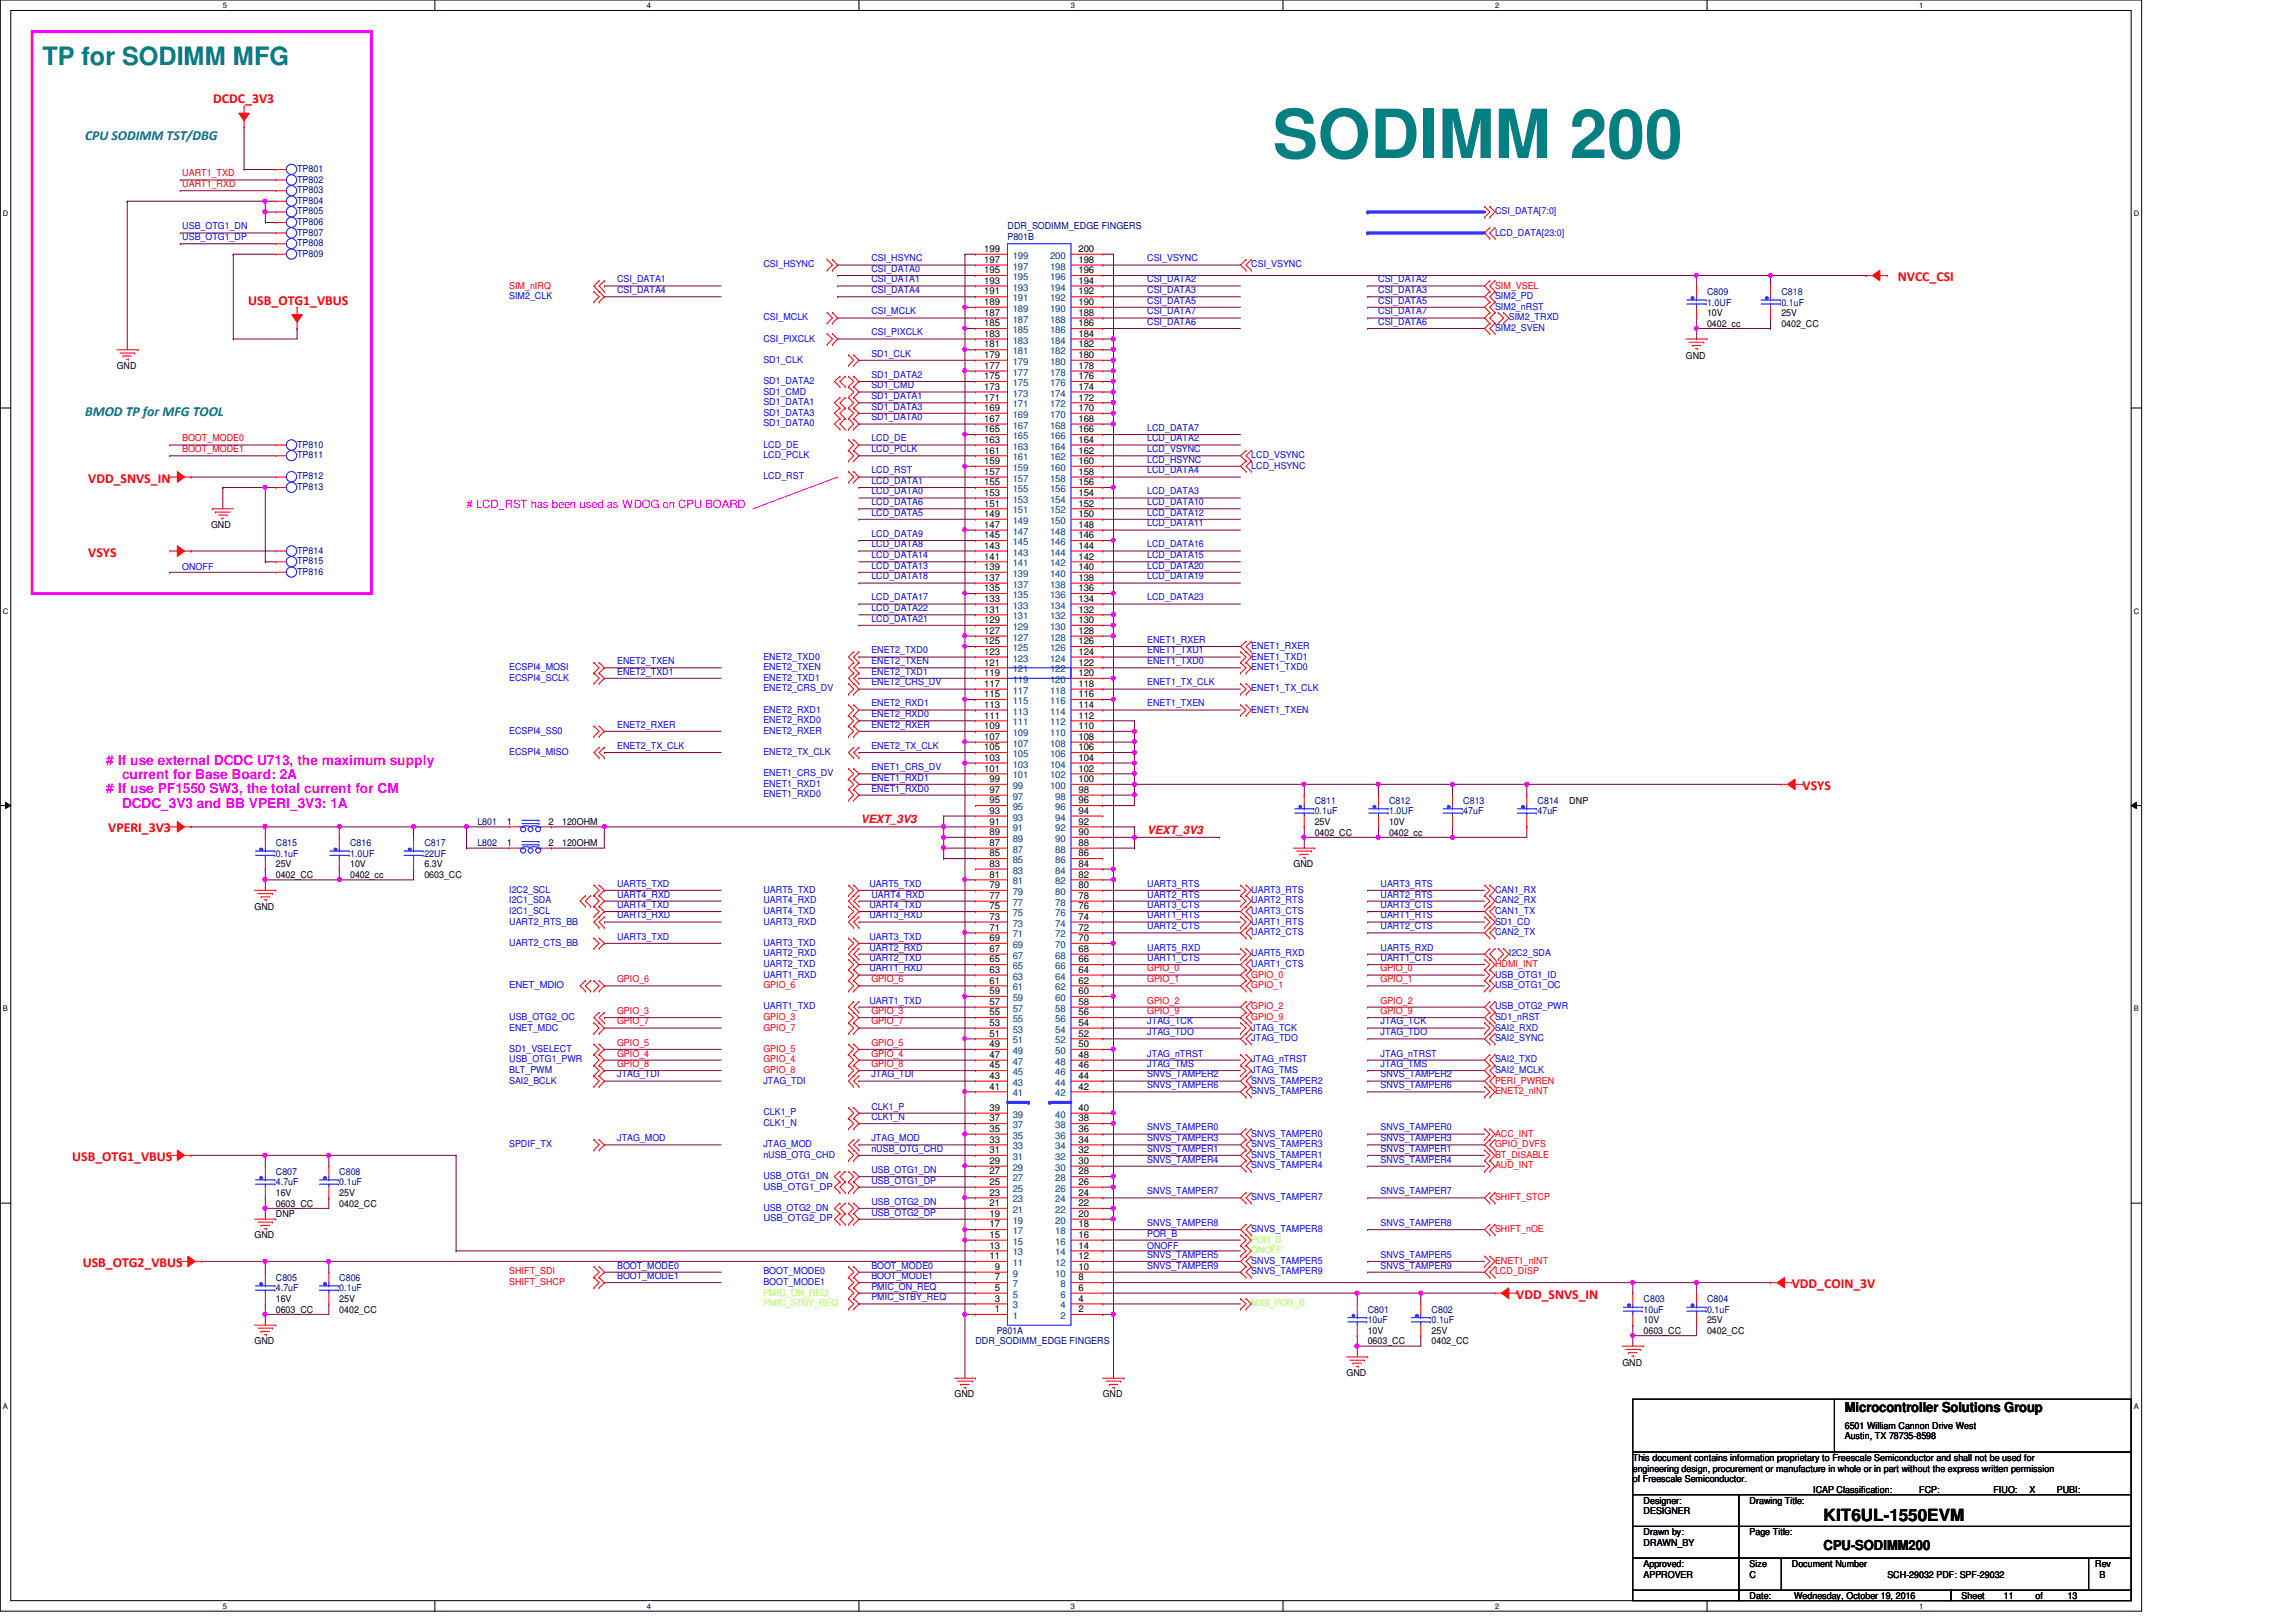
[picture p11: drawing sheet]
<svg xmlns="http://www.w3.org/2000/svg" width="297mm" height="210mm" viewBox="0 0 297 210" stroke-linecap="round" stroke-linejoin="round" font-family="sans-serif">
<defs><g id="words">
<text font-size="8.8" fill="#008080" x="164.6" y="20.4">SODIMM 200</text>
<text font-size="3.3" fill="#008080" x="5.5" y="8.5">TP for SODIMM MFG</text>
<text font-size="2.2" x="235.9" y="196.8">KIT6UL-1550EVM</text>
<g font-size="1.8" fill="#f00">
<text x="27.6" y="13.3">DCDC_3V3</text>
<text x="32.1" y="39.4">USB_OTG1_VBUS</text>
<text x="245.5" y="36.4">NVCC_CSI</text>
<text x="11.4" y="62.4">VDD_SNVS_IN</text>
<text x="11.4" y="72.1">VSYS</text>
<text x="14" y="107.7">VPERI_3V3</text>
<text x="233.2" y="102.2">VSYS</text>
<text x="9.4" y="150.2">USB_OTG1_VBUS</text>
<text x="10.7" y="164">USB_OTG2_VBUS</text>
<text x="231.8" y="166.7">VDD_COIN_3V</text>
<text x="196.2" y="168.1">VDD_SNVS_IN</text>
</g>
<g font-size="1.8" fill="#008080">
<text x="11" y="18.1">CPU SODIMM TST/DBG</text>
<text x="11" y="53.8">BMOD TP for MFG TOOL</text>
</g>
<g font-size="1.8" fill="#f0f">
<text x="13.8" y="99"># If use external DCDC U713, the maximum supply</text>
<text x="15.8" y="100.8">current for Base Board: 2A</text>
<text x="13.8" y="102.7"># If use PF1550 SW3, the total current for CM</text>
<text x="15.8" y="104.5">DCDC_3V3 and BB VPERI_3V3: 1A</text>
</g>
<g font-size="1.8">
<text x="238.7" y="182.7">Microcontroller Solutions Group</text>
<text x="235.9" y="200.5">CPU-SODIMM200</text>
</g>
<text font-size="1.5" fill="#f0f" x="60.4" y="65.8"># LCD_RST has been used as WDOG on CPU BOARD</text>
<g font-size="1.5" fill="#f00">
<text x="111.4" y="106.5">VEXT_3V3</text>
<text x="148.4" y="107.9">VEXT_3V3</text>
</g>
<g font-size="1.2" fill="#f00">
<text x="23.6" y="22.8">UART1_TXD</text>
<text x="23.6" y="24.2">UART1_RXD</text>
<text x="65.9" y="37.3">SIM_nIRQ</text>
<text x="193.4" y="37.3">SIM_VSEL</text>
<text x="23.6" y="58.5">BOOT_MODE1</text>
<text x="23.6" y="57.1">BOOT_MODE0</text>
<text x="148.4" y="125.7">GPIO_0</text>
<text x="178.6" y="125.7">GPIO_0</text>
<text x="193.4" y="125.1">HDMI_INT</text>
<text x="79.8" y="131.2">GPIO_3</text>
<text x="79.8" y="127.1">GPIO_6</text>
<text x="98.8" y="132">GPIO_3</text>
<text x="98.8" y="127.8">GPIO_6</text>
<text x="112.7" y="131.2">GPIO_3</text>
<text x="112.7" y="127.1">GPIO_6</text>
<text x="148.4" y="127.1">GPIO_1</text>
<text x="148.4" y="129.8">GPIO_2</text>
<text x="148.4" y="131.2">GPIO_9</text>
<text x="161.9" y="126.5">GPIO_0</text>
<text x="161.9" y="127.8">GPIO_1</text>
<text x="161.9" y="130.6">GPIO_2</text>
<text x="161.9" y="132">GPIO_9</text>
<text x="178.6" y="127.1">GPIO_1</text>
<text x="178.6" y="129.8">GPIO_2</text>
<text x="178.6" y="131.2">GPIO_9</text>
<text x="79.8" y="132.5">GPIO_7</text>
<text x="79.8" y="135.3">GPIO_5</text>
<text x="79.8" y="136.7">GPIO_4</text>
<text x="98.8" y="137.5">GPIO_4</text>
<text x="98.8" y="136.1">GPIO_5</text>
<text x="98.8" y="133.3">GPIO_7</text>
<text x="112.7" y="136.7">GPIO_4</text>
<text x="112.7" y="135.3">GPIO_5</text>
<text x="112.7" y="132.5">GPIO_7</text>
<text x="79.8" y="138">GPIO_8</text>
<text x="98.8" y="138.9">GPIO_8</text>
<text x="112.7" y="138">GPIO_8</text>
<text x="193.4" y="140.2">PERI_PWREN</text>
<text x="193.4" y="141.6">ENET2_nINT</text>
<text x="193.4" y="147.1">ACC_INT</text>
<text x="193.4" y="149.8">BT_DISABLE</text>
<text x="193.4" y="148.4">GPIO_DVFS</text>
<text x="193.4" y="151.2">AUD_INT</text>
<text x="193.4" y="155.3">SHIFT_STCP</text>
<text x="193.4" y="159.4">SHIFT_nOE</text>
<text x="65.9" y="164.9">SHIFT_SDI</text>
<text x="65.9" y="166.3">SHIFT_SHCP</text>
<text x="193.4" y="163.5">ENET1_nINT</text>
<text x="193.4" y="164.9">LCD_DISP</text>
</g>
<g font-size="1.2" fill="#000080">
<text x="38.4" y="22.3">TP801</text>
<text x="38.4" y="23.6">TP802</text>
<text x="38.4" y="27.7">TP805</text>
<text x="38.4" y="29.1">TP806</text>
<text x="38.4" y="26.4">TP804</text>
<text x="38.4" y="25">TP803</text>
<text x="130.3" y="29.7">DDR_SODIMM_EDGE FINGERS</text>
<text x="38.4" y="33.2">TP809</text>
<text x="38.4" y="30.5">TP807</text>
<text x="38.4" y="31.8">TP808</text>
<text x="130.3" y="31">P801B</text>
<text x="220.8" y="38.1">C809</text>
<text x="220.8" y="39.5">1.0UF</text>
<text x="230.5" y="38.1">C818</text>
<text x="230.5" y="39.5">0.1uF</text>
<text x="38.4" y="59.3">TP811</text>
<text x="38.4" y="57.9">TP810</text>
<text x="38.4" y="62">TP812</text>
<text x="38.4" y="63.4">TP813</text>
<text x="38.4" y="71.6">TP814</text>
<text x="38.4" y="73">TP815</text>
<text x="38.4" y="74.4">TP816</text>
<text x="61.8" y="106.7">L801</text>
<text x="170.1" y="104">C811</text>
<text x="170.1" y="105.4">0.1uF</text>
<text x="179.7" y="104">C812</text>
<text x="179.7" y="105.4">1.0UF</text>
<text x="189.3" y="104">C813</text>
<text x="189.3" y="105.4">47uF</text>
<text x="198.9" y="104">C814</text>
<text x="198.9" y="105.4">47uF</text>
<text x="35.7" y="109.5">C815</text>
<text x="35.7" y="110.9">0.1uF</text>
<text x="45.3" y="109.5">C816</text>
<text x="45.3" y="110.9">1.0UF</text>
<text x="54.9" y="109.5">C817</text>
<text x="54.9" y="110.9">22UF</text>
<text x="61.8" y="109.5">L802</text>
<text x="35.7" y="152">C807</text>
<text x="35.7" y="153.4">4.7uF</text>
<text x="43.9" y="152">C808</text>
<text x="43.9" y="153.4">0.1uF</text>
<text x="35.7" y="165.7">C805</text>
<text x="35.7" y="167.1">4.7uF</text>
<text x="43.9" y="165.7">C806</text>
<text x="43.9" y="167.1">0.1uF</text>
<text x="126.2" y="173.9">DDR_SODIMM_EDGE FINGERS</text>
<text x="128.9" y="172.6">P801A</text>
<text x="176.9" y="169.8">C801</text>
<text x="176.9" y="171.2">10uF</text>
<text x="185.2" y="169.8">C802</text>
<text x="185.2" y="171.2">0.1uF</text>
<text x="212.6" y="168.4">C803</text>
<text x="212.6" y="169.8">10uF</text>
<text x="220.8" y="168.4">C804</text>
<text x="220.8" y="169.8">0.1uF</text>
</g>
<g font-size="1.2" fill="#00f">
<text x="23.6" y="29.7">USB_OTG1_DN</text>
<text x="193.4" y="27.7">CSI_DATA[7:0]</text>
<text x="23.6" y="31.1">USB_OTG1_DP</text>
<text x="98.8" y="34.6">CSI_HSYNC</text>
<text x="112.7" y="33.8">CSI_HSYNC</text>
<text x="112.7" y="35.2">CSI_DATA0</text>
<text x="148.4" y="33.8">CSI_VSYNC</text>
<text x="161.9" y="34.6">CSI_VSYNC</text>
<text x="193.4" y="30.5">LCD_DATA[23:0]</text>
<text x="65.9" y="38.7">SIM2_CLK</text>
<text x="79.8" y="36.5">CSI_DATA1</text>
<text x="79.8" y="37.9">CSI_DATA4</text>
<text x="98.8" y="41.4">CSI_MCLK</text>
<text x="112.7" y="37.9">CSI_DATA4</text>
<text x="112.7" y="40.7">CSI_MCLK</text>
<text x="112.7" y="36.5">CSI_DATA1</text>
<text x="148.4" y="40.7">CSI_DATA7</text>
<text x="148.4" y="37.9">CSI_DATA3</text>
<text x="148.4" y="36.5">CSI_DATA2</text>
<text x="148.4" y="39.3">CSI_DATA5</text>
<text x="178.3" y="36.5">CSI_DATA2</text>
<text x="178.3" y="37.9">CSI_DATA3</text>
<text x="178.3" y="40.7">CSI_DATA7</text>
<text x="178.3" y="39.3">CSI_DATA5</text>
<text x="193.4" y="38.7">SIM2_PD</text>
<text x="193.4" y="40.1">SIM2_nRST</text>
<text x="195.2" y="41.4">SIM2_TRXD</text>
<text x="98.8" y="46.9">SD1_CLK</text>
<text x="98.8" y="44.2">CSI_PIXCLK</text>
<text x="112.7" y="46.1">SD1_CLK</text>
<text x="112.7" y="43.4">CSI_PIXCLK</text>
<text x="148.4" y="42">CSI_DATA6</text>
<text x="178.3" y="42">CSI_DATA6</text>
<text x="193.4" y="42.8">SIM2_SVEN</text>
<text x="98.8" y="53.8">SD1_DATA3</text>
<text x="98.8" y="52.4">SD1_DATA1</text>
<text x="98.8" y="51.1">SD1_CMD</text>
<text x="98.8" y="49.7">SD1_DATA2</text>
<text x="112.7" y="53">SD1_DATA3</text>
<text x="112.7" y="51.6">SD1_DATA1</text>
<text x="112.7" y="50.2">SD1_CMD</text>
<text x="112.7" y="48.9">SD1_DATA2</text>
<text x="98.8" y="57.9">LCD_DE</text>
<text x="98.8" y="59.3">LCD_PCLK</text>
<text x="98.8" y="55.2">SD1_DATA0</text>
<text x="112.7" y="57.1">LCD_DE</text>
<text x="112.7" y="58.5">LCD_PCLK</text>
<text x="112.7" y="54.4">SD1_DATA0</text>
<text x="148.4" y="58.5">LCD_VSYNC</text>
<text x="148.4" y="59.9">LCD_HSYNC</text>
<text x="148.4" y="57.1">LCD_DATA2</text>
<text x="148.4" y="55.8">LCD_DATA7</text>
<text x="161.9" y="59.3">LCD_VSYNC</text>
<text x="98.8" y="62">LCD_RST</text>
<text x="112.7" y="65.4">LCD_DATA6</text>
<text x="112.7" y="64">LCD_DATA0</text>
<text x="112.7" y="62.6">LCD_DATA1</text>
<text x="112.7" y="61.3">LCD_RST</text>
<text x="148.4" y="61.3">LCD_DATA4</text>
<text x="148.4" y="64">LCD_DATA3</text>
<text x="148.4" y="65.4">LCD_DATA10</text>
<text x="161.9" y="60.7">LCD_HSYNC</text>
<text x="112.7" y="70.8">LCD_DATA8</text>
<text x="112.7" y="69.5">LCD_DATA9</text>
<text x="112.7" y="66.7">LCD_DATA5</text>
<text x="148.4" y="66.7">LCD_DATA12</text>
<text x="148.4" y="68.1">LCD_DATA11</text>
<text x="148.4" y="70.8">LCD_DATA16</text>
<text x="23.6" y="73.8">ONOFF</text>
<text x="112.7" y="77.7">LCD_DATA17</text>
<text x="112.7" y="75">LCD_DATA18</text>
<text x="112.7" y="73.6">LCD_DATA13</text>
<text x="112.7" y="72.2">LCD_DATA14</text>
<text x="148.4" y="72.2">LCD_DATA15</text>
<text x="148.4" y="73.6">LCD_DATA20</text>
<text x="148.4" y="75">LCD_DATA19</text>
<text x="148.4" y="77.7">LCD_DATA23</text>
<text x="112.7" y="80.4">LCD_DATA21</text>
<text x="112.7" y="79.1">LCD_DATA22</text>
<text x="148.4" y="83.2">ENET1_RXER</text>
<text x="161.9" y="84">ENET1_RXER</text>
<text x="65.9" y="88.1">ECSPI4_SCLK</text>
<text x="65.9" y="86.7">ECSPI4_MOSI</text>
<text x="79.8" y="87.3">ENET2_TXD1</text>
<text x="79.8" y="85.9">ENET2_TXEN</text>
<text x="98.8" y="88.1">ENET2_TXD1</text>
<text x="98.8" y="89.5">ENET2_CRS_DV</text>
<text x="98.8" y="86.7">ENET2_TXEN</text>
<text x="98.8" y="85.3">ENET2_TXD0</text>
<text x="112.7" y="87.3">ENET2_TXD1</text>
<text x="112.7" y="88.7">ENET2_CRS_DV</text>
<text x="112.7" y="85.9">ENET2_TXEN</text>
<text x="112.7" y="84.5">ENET2_TXD0</text>
<text x="148.4" y="84.5">ENET1_TXD1</text>
<text x="148.4" y="85.9">ENET1_TXD0</text>
<text x="148.4" y="88.7">ENET1_TX_CLK</text>
<text x="161.9" y="85.3">ENET1_TXD1</text>
<text x="161.9" y="86.7">ENET1_TXD0</text>
<text x="161.9" y="89.5">ENET1_TX_CLK</text>
<text x="65.9" y="95">ECSPI4_SS0</text>
<text x="79.8" y="94.1">ENET2_RXER</text>
<text x="98.8" y="95">ENET2_RXER</text>
<text x="98.8" y="93.6">ENET2_RXD0</text>
<text x="98.8" y="92.2">ENET2_RXD1</text>
<text x="112.7" y="94.1">ENET2_RXER</text>
<text x="112.7" y="92.8">ENET2_RXD0</text>
<text x="112.7" y="91.4">ENET2_RXD1</text>
<text x="148.4" y="91.4">ENET1_TXEN</text>
<text x="161.9" y="92.2">ENET1_TXEN</text>
<text x="65.9" y="97.7">ECSPI4_MISO</text>
<text x="79.8" y="96.9">ENET2_TX_CLK</text>
<text x="98.8" y="101.8">ENET1_RXD1</text>
<text x="98.8" y="100.4">ENET1_CRS_DV</text>
<text x="98.8" y="97.7">ENET2_TX_CLK</text>
<text x="112.7" y="101">ENET1_RXD1</text>
<text x="112.7" y="99.7">ENET1_CRS_DV</text>
<text x="112.7" y="96.9">ENET2_TX_CLK</text>
<text x="98.8" y="103.2">ENET1_RXD0</text>
<text x="112.7" y="102.4">ENET1_RXD0</text>
<text x="65.9" y="119.6">UART2_RTS_BB</text>
<text x="65.9" y="115.5">I2C2_SCL</text>
<text x="65.9" y="118.3">I2C1_SCL</text>
<text x="65.9" y="116.9">I2C1_SDA</text>
<text x="79.8" y="118.8">UART3_RXD</text>
<text x="79.8" y="114.7">UART5_TXD</text>
<text x="79.8" y="117.5">UART4_TXD</text>
<text x="79.8" y="116.1">UART4_RXD</text>
<text x="98.8" y="119.6">UART3_RXD</text>
<text x="98.8" y="118.3">UART4_TXD</text>
<text x="98.8" y="115.5">UART5_TXD</text>
<text x="98.8" y="116.9">UART4_RXD</text>
<text x="112.5" y="118.8">UART3_RXD</text>
<text x="112.5" y="117.5">UART4_TXD</text>
<text x="112.5" y="114.7">UART5_TXD</text>
<text x="112.7" y="116.1">UART4_RXD</text>
<text x="148.4" y="114.7">UART3_RTS</text>
<text x="148.4" y="116.1">UART2_RTS</text>
<text x="148.4" y="117.5">UART3_CTS</text>
<text x="148.4" y="118.8">UART1_RTS</text>
<text x="161.9" y="115.5">UART3_RTS</text>
<text x="161.9" y="116.9">UART2_RTS</text>
<text x="161.9" y="118.3">UART3_CTS</text>
<text x="161.9" y="119.6">UART1_RTS</text>
<text x="178.6" y="118.8">UART1_RTS</text>
<text x="178.6" y="116.1">UART2_RTS</text>
<text x="178.6" y="114.7">UART3_RTS</text>
<text x="178.6" y="117.5">UART3_CTS</text>
<text x="193.4" y="119.6">SD1_CD</text>
<text x="193.4" y="116.9">CAN2_RX</text>
<text x="193.4" y="115.5">CAN1_RX</text>
<text x="193.4" y="118.3">CAN1_TX</text>
<text x="65.9" y="122.4">UART2_CTS_BB</text>
<text x="79.8" y="121.6">UART3_TXD</text>
<text x="98.8" y="125.1">UART2_TXD</text>
<text x="98.8" y="123.7">UART2_RXD</text>
<text x="98.8" y="122.4">UART3_TXD</text>
<text x="112.5" y="124.3">UART2_TXD</text>
<text x="112.5" y="123">UART2_RXD</text>
<text x="112.5" y="121.6">UART3_TXD</text>
<text x="112.5" y="125.7">UART1_RXD</text>
<text x="148.4" y="120.2">UART2_CTS</text>
<text x="148.4" y="124.3">UART1_CTS</text>
<text x="148.4" y="123">UART5_RXD</text>
<text x="161.9" y="121">UART2_CTS</text>
<text x="161.9" y="125.1">UART1_CTS</text>
<text x="161.9" y="123.7">UART5_RXD</text>
<text x="178.6" y="124.3">UART1_CTS</text>
<text x="178.6" y="120.2">UART2_CTS</text>
<text x="178.6" y="123">UART5_RXD</text>
<text x="193.4" y="121">CAN2_TX</text>
<text x="195.2" y="123.7">I2C2_SDA</text>
<text x="65.9" y="132">USB_OTG2_OC</text>
<text x="65.9" y="127.8">ENET_MDIO</text>
<text x="98.8" y="126.5">UART1_RXD</text>
<text x="98.8" y="130.6">UART1_TXD</text>
<text x="112.5" y="129.8">UART1_TXD</text>
<text x="193.4" y="126.5">USB_OTG1_ID</text>
<text x="193.4" y="127.8">USB_OTG1_OC</text>
<text x="193.4" y="130.6">USB_OTG2_PWR</text>
<text x="193.4" y="132">SD1_nRST</text>
<text x="65.9" y="133.3">ENET_MDC</text>
<text x="65.9" y="136.1">SD1_VSELECT</text>
<text x="65.9" y="137.5">USB_OTG1_PWR</text>
<text x="148.4" y="132.5">JTAG_TCK</text>
<text x="148.4" y="133.9">JTAG_TDO</text>
<text x="148.4" y="136.7">JTAG_nTRST</text>
<text x="161.9" y="133.3">JTAG_TCK</text>
<text x="161.9" y="134.7">JTAG_TDO</text>
<text x="161.9" y="137.5">JTAG_nTRST</text>
<text x="178.6" y="132.5">JTAG_TCK</text>
<text x="178.6" y="133.9">JTAG_TDO</text>
<text x="178.6" y="136.7">JTAG_nTRST</text>
<text x="193.4" y="133.3">SAI2_RXD</text>
<text x="193.4" y="134.7">SAI2_SYNC</text>
<text x="193.4" y="137.5">SAI2_TXD</text>
<text x="65.9" y="140.2">SAI2_BCLK</text>
<text x="65.9" y="138.9">BLT_PWM</text>
<text x="79.8" y="139.4">JTAG_TDI</text>
<text x="98.8" y="140.2">JTAG_TDI</text>
<text x="112.7" y="143.6">CLK1_P</text>
<text x="112.7" y="139.4">JTAG_TDI</text>
<text x="148.4" y="138">JTAG_TMS</text>
<text x="148.4" y="139.4">SNVS_TAMPER2</text>
<text x="148.4" y="140.8">SNVS_TAMPER6</text>
<text x="161.9" y="138.9">JTAG_TMS</text>
<text x="161.9" y="140.2">SNVS_TAMPER2</text>
<text x="161.9" y="141.6">SNVS_TAMPER6</text>
<text x="178.6" y="138">JTAG_TMS</text>
<text x="178.6" y="139.4">SNVS_TAMPER2</text>
<text x="178.6" y="140.8">SNVS_TAMPER6</text>
<text x="193.4" y="138.9">SAI2_MCLK</text>
<text x="65.9" y="148.4">SPDIF_TX</text>
<text x="79.8" y="147.7">JTAG_MOD</text>
<text x="98.8" y="148.4">JTAG_MOD</text>
<text x="98.8" y="145.7">CLK1_N</text>
<text x="98.8" y="144.3">CLK1_P</text>
<text x="98.8" y="149.8">nUSB_OTG_CHD</text>
<text x="112.7" y="147.7">JTAG_MOD</text>
<text x="112.7" y="144.9">CLK1_N</text>
<text x="112.7" y="149">nUSB_OTG_CHD</text>
<text x="148.4" y="146.3">SNVS_TAMPER0</text>
<text x="148.4" y="147.7">SNVS_TAMPER3</text>
<text x="148.4" y="149">SNVS_TAMPER1</text>
<text x="161.9" y="147.1">SNVS_TAMPER0</text>
<text x="161.9" y="148.4">SNVS_TAMPER3</text>
<text x="161.9" y="149.8">SNVS_TAMPER1</text>
<text x="178.6" y="146.3">SNVS_TAMPER0</text>
<text x="178.6" y="149">SNVS_TAMPER1</text>
<text x="178.6" y="147.7">SNVS_TAMPER3</text>
<text x="98.8" y="153.9">USB_OTG1_DP</text>
<text x="98.8" y="152.6">USB_OTG1_DN</text>
<text x="112.7" y="155.9">USB_OTG2_DN</text>
<text x="112.7" y="153.1">USB_OTG1_DP</text>
<text x="112.7" y="151.8">USB_OTG1_DN</text>
<text x="148.4" y="150.4">SNVS_TAMPER4</text>
<text x="148.4" y="154.5">SNVS_TAMPER7</text>
<text x="161.9" y="151.2">SNVS_TAMPER4</text>
<text x="161.9" y="155.3">SNVS_TAMPER7</text>
<text x="178.6" y="150.4">SNVS_TAMPER4</text>
<text x="178.6" y="154.5">SNVS_TAMPER7</text>
<text x="98.8" y="158">USB_OTG2_DP</text>
<text x="98.8" y="156.7">USB_OTG2_DN</text>
<text x="112.7" y="157.3">USB_OTG2_DP</text>
<text x="148.4" y="158.6">SNVS_TAMPER8</text>
<text x="148.4" y="161.6">ONOFF</text>
<text x="148.4" y="160">POR_B</text>
<text x="161.9" y="159.4">SNVS_TAMPER8</text>
<text x="178.6" y="158.6">SNVS_TAMPER8</text>
<text x="79.8" y="165.5">BOOT_MODE1</text>
<text x="79.8" y="164.1">BOOT_MODE0</text>
<text x="98.8" y="166.3">BOOT_MODE1</text>
<text x="98.8" y="164.9">BOOT_MODE0</text>
<text x="112.7" y="166.8">PMIC_ON_REQ</text>
<text x="112.7" y="165.5">BOOT_MODE1</text>
<text x="112.7" y="164.1">BOOT_MODE0</text>
<text x="148.4" y="162.7">SNVS_TAMPER5</text>
<text x="148.4" y="164.1">SNVS_TAMPER9</text>
<text x="161.9" y="163.5">SNVS_TAMPER5</text>
<text x="161.9" y="164.9">SNVS_TAMPER9</text>
<text x="178.6" y="162.7">SNVS_TAMPER5</text>
<text x="178.6" y="164.1">SNVS_TAMPER9</text>
<text x="112.7" y="168.2">PMIC_STBY_REQ</text>
</g>
<g font-size="1.2">
<text x="127.3" y="35.3">195</text>
<text x="127.3" y="34">197</text>
<text x="127.3" y="32.6">199</text>
<text x="139.5" y="35.3">196</text>
<text x="139.5" y="34">198</text>
<text x="139.5" y="32.6">200</text>
<text x="127.3" y="40.9">187</text>
<text x="127.3" y="39.5">189</text>
<text x="127.3" y="38.1">191</text>
<text x="127.3" y="36.7">193</text>
<text x="139.5" y="40.9">188</text>
<text x="139.5" y="39.5">190</text>
<text x="139.5" y="38.1">192</text>
<text x="139.5" y="36.7">194</text>
<text x="220.8" y="40.9">10V</text>
<text x="230.5" y="40.9">25V</text>
<text x="15.1" y="47.8">GND</text>
<text x="127.3" y="47.7">177</text>
<text x="127.3" y="46.3">179</text>
<text x="127.3" y="45">181</text>
<text x="127.3" y="43.6">183</text>
<text x="127.3" y="42.2">185</text>
<text x="139.5" y="47.7">178</text>
<text x="139.5" y="46.3">180</text>
<text x="139.5" y="45">182</text>
<text x="139.5" y="43.6">184</text>
<text x="139.5" y="42.2">186</text>
<text x="218.1" y="46.4">GND</text>
<text x="220.8" y="42.3">0402_cc</text>
<text x="230.5" y="42.3">0402_CC</text>
<text x="127.3" y="53.2">169</text>
<text x="127.3" y="51.8">171</text>
<text x="127.3" y="50.4">173</text>
<text x="127.3" y="49.1">175</text>
<text x="139.5" y="53.2">170</text>
<text x="139.5" y="51.8">172</text>
<text x="139.5" y="50.4">174</text>
<text x="139.5" y="49.1">176</text>
<text x="127.3" y="58.7">161</text>
<text x="127.3" y="57.3">163</text>
<text x="127.3" y="55.9">165</text>
<text x="127.3" y="54.6">167</text>
<text x="139.5" y="58.7">162</text>
<text x="139.5" y="57.3">164</text>
<text x="139.5" y="55.9">166</text>
<text x="139.5" y="54.6">168</text>
<text x="127.3" y="65.5">151</text>
<text x="127.3" y="64.1">153</text>
<text x="127.3" y="62.8">155</text>
<text x="127.3" y="61.4">157</text>
<text x="127.3" y="60">159</text>
<text x="139.5" y="65.5">152</text>
<text x="139.5" y="64.1">154</text>
<text x="139.5" y="62.8">156</text>
<text x="139.5" y="61.4">158</text>
<text x="139.5" y="60">160</text>
<text x="27.3" y="68.3">GND</text>
<text x="127.3" y="71">143</text>
<text x="127.3" y="69.6">145</text>
<text x="127.3" y="68.3">147</text>
<text x="127.3" y="66.9">149</text>
<text x="139.5" y="71">144</text>
<text x="139.5" y="69.6">146</text>
<text x="139.5" y="68.3">148</text>
<text x="139.5" y="66.9">150</text>
<text x="127.3" y="77.9">133</text>
<text x="127.3" y="76.5">135</text>
<text x="127.3" y="75.1">137</text>
<text x="127.3" y="73.7">139</text>
<text x="127.3" y="72.4">141</text>
<text x="139.5" y="77.9">134</text>
<text x="139.5" y="76.5">136</text>
<text x="139.5" y="75.1">138</text>
<text x="139.5" y="73.7">140</text>
<text x="139.5" y="72.4">142</text>
<text x="127.3" y="83.4">125</text>
<text x="127.3" y="82">127</text>
<text x="127.3" y="80.6">129</text>
<text x="127.3" y="79.2">131</text>
<text x="139.5" y="83.4">126</text>
<text x="139.5" y="82">128</text>
<text x="139.5" y="80.6">130</text>
<text x="139.5" y="79.2">132</text>
<text x="127.3" y="86.1">121</text>
<text x="127.3" y="84.7">123</text>
<text x="127.3" y="88.9">117</text>
<text x="127.3" y="87.5">119</text>
<text x="139.5" y="86.1">122</text>
<text x="139.5" y="84.7">124</text>
<text x="139.5" y="88.9">118</text>
<text x="139.5" y="87.5">120</text>
<text x="127.3" y="95.7">107</text>
<text x="127.3" y="94.3">109</text>
<text x="127.3" y="93">111</text>
<text x="127.3" y="91.6">113</text>
<text x="127.3" y="90.2">115</text>
<text x="139.5" y="95.7">108</text>
<text x="139.5" y="94.3">110</text>
<text x="139.5" y="93">112</text>
<text x="139.5" y="91.6">114</text>
<text x="139.5" y="90.2">116</text>
<text x="127.3" y="99.8">101</text>
<text x="127.3" y="98.4">103</text>
<text x="127.3" y="97.1">105</text>
<text x="128" y="101.2">99</text>
<text x="139.5" y="101.2">100</text>
<text x="139.5" y="99.8">102</text>
<text x="139.5" y="98.4">104</text>
<text x="139.5" y="97.1">106</text>
<text x="65.6" y="106.7">1</text>
<text x="70.9" y="106.7">2</text>
<text x="72.7" y="106.7">120OHM</text>
<text x="128" y="106.7">91</text>
<text x="128" y="105.3">93</text>
<text x="128" y="103.9">95</text>
<text x="128" y="102.6">97</text>
<text x="139.5" y="106.7">92</text>
<text x="139.5" y="105.3">94</text>
<text x="139.5" y="103.9">96</text>
<text x="139.5" y="102.6">98</text>
<text x="170.1" y="106.7">25V</text>
<text x="179.7" y="106.7">10V</text>
<text x="203" y="104">DNP</text>
<text x="35.7" y="113.6">0402_CC</text>
<text x="35.7" y="112.2">25V</text>
<text x="45.3" y="112.2">10V</text>
<text x="45.3" y="113.6">0402_cc</text>
<text x="54.9" y="112.2">6.3V</text>
<text x="54.9" y="113.6">0603_CC</text>
<text x="65.6" y="109.4">1</text>
<text x="70.9" y="109.4">2</text>
<text x="72.7" y="109.5">120OHM</text>
<text x="128" y="113.5">81</text>
<text x="128" y="112.1">83</text>
<text x="128" y="110.8">85</text>
<text x="128" y="109.4">87</text>
<text x="128" y="108">89</text>
<text x="139.5" y="113.5">82</text>
<text x="139.5" y="112.1">84</text>
<text x="139.5" y="110.8">86</text>
<text x="139.5" y="109.4">88</text>
<text x="139.5" y="108">90</text>
<text x="167.3" y="112.2">GND</text>
<text x="170.1" y="108.1">0402_CC</text>
<text x="179.7" y="108.1">0402_cc</text>
<text x="32.9" y="117.7">GND</text>
<text x="128" y="119">73</text>
<text x="128" y="117.6">75</text>
<text x="128" y="116.3">77</text>
<text x="128" y="114.9">79</text>
<text x="139.5" y="119">74</text>
<text x="139.5" y="117.6">76</text>
<text x="139.5" y="116.3">78</text>
<text x="139.5" y="114.9">80</text>
<text x="128" y="125.9">63</text>
<text x="128" y="124.5">65</text>
<text x="128" y="123.1">67</text>
<text x="128" y="121.8">69</text>
<text x="128" y="120.4">71</text>
<text x="139.5" y="125.9">64</text>
<text x="139.5" y="124.5">66</text>
<text x="139.5" y="123.1">68</text>
<text x="139.5" y="121.8">70</text>
<text x="139.5" y="120.4">72</text>
<text x="128" y="131.4">55</text>
<text x="128" y="130">57</text>
<text x="128" y="128.6">59</text>
<text x="128" y="127.3">61</text>
<text x="139.5" y="131.4">56</text>
<text x="139.5" y="130">58</text>
<text x="139.5" y="128.6">60</text>
<text x="139.5" y="127.3">62</text>
<text x="128" y="136.9">47</text>
<text x="128" y="135.5">49</text>
<text x="128" y="134.1">51</text>
<text x="128" y="132.7">53</text>
<text x="139.5" y="136.9">48</text>
<text x="139.5" y="135.5">50</text>
<text x="139.5" y="134.1">52</text>
<text x="139.5" y="132.7">54</text>
<text x="128" y="143.7">39</text>
<text x="128" y="141">41</text>
<text x="128" y="139.6">43</text>
<text x="128" y="138.2">45</text>
<text x="139.5" y="143.7">40</text>
<text x="139.5" y="141">42</text>
<text x="139.5" y="139.6">44</text>
<text x="139.5" y="138.2">46</text>
<text x="128" y="149.2">31</text>
<text x="128" y="147.8">33</text>
<text x="128" y="146.4">35</text>
<text x="128" y="145.1">37</text>
<text x="139.5" y="149.2">32</text>
<text x="139.5" y="147.8">34</text>
<text x="139.5" y="146.4">36</text>
<text x="139.5" y="145.1">38</text>
<text x="35.7" y="154.7">16V</text>
<text x="43.9" y="154.7">25V</text>
<text x="128" y="154.7">23</text>
<text x="128" y="153.3">25</text>
<text x="128" y="151.9">27</text>
<text x="128" y="150.6">29</text>
<text x="139.5" y="154.7">24</text>
<text x="139.5" y="153.3">26</text>
<text x="139.5" y="151.9">28</text>
<text x="139.5" y="150.6">30</text>
<text x="32.9" y="160.2">GND</text>
<text x="35.7" y="156.1">0603_CC</text>
<text x="35.7" y="157.5">DNP</text>
<text x="43.9" y="156.1">0402_CC</text>
<text x="128" y="161.5">13</text>
<text x="128" y="160.1">15</text>
<text x="128" y="158.8">17</text>
<text x="128" y="157.4">19</text>
<text x="128" y="156">21</text>
<text x="139.5" y="161.5">14</text>
<text x="139.5" y="160.1">16</text>
<text x="139.5" y="158.8">18</text>
<text x="139.5" y="157.4">20</text>
<text x="139.5" y="156">22</text>
<text x="128" y="162.9">11</text>
<text x="128.7" y="167">5</text>
<text x="128.7" y="165.7">7</text>
<text x="128.7" y="164.3">9</text>
<text x="139.5" y="167">6</text>
<text x="139.5" y="165.7">8</text>
<text x="139.5" y="164.3">10</text>
<text x="139.5" y="162.9">12</text>
<text x="32.9" y="173.9">GND</text>
<text x="35.7" y="168.4">16V</text>
<text x="35.7" y="169.8">0603_CC</text>
<text x="43.9" y="169.8">0402_CC</text>
<text x="43.9" y="168.4">25V</text>
<text x="128.7" y="169.8">1</text>
<text x="128.7" y="168.4">3</text>
<text x="139.5" y="169.8">2</text>
<text x="139.5" y="168.4">4</text>
<text x="176.9" y="173.9">0603_CC</text>
<text x="176.9" y="172.6">10V</text>
<text x="185.2" y="173.9">0402_CC</text>
<text x="185.2" y="172.6">25V</text>
<text x="212.6" y="172.6">0603_CC</text>
<text x="212.6" y="171.2">10V</text>
<text x="220.8" y="172.6">0402_CC</text>
<text x="220.8" y="171.2">25V</text>
<text x="174.2" y="178.1">GND</text>
<text x="209.9" y="176.7">GND</text>
<text x="123.5" y="180.8">GND</text>
<text x="142.7" y="180.8">GND</text>
<text x="238.7" y="184.9">6501 William Cannon Drive West</text>
<text x="211.2" y="189">This document contains information proprietary to Freescale Semiconductor and shall not be used for</text>
<text x="211.2" y="190.4">engineering design, procurement or manufacture in whole or in part without the express written permission</text>
<text x="211.2" y="191.8">of Freescale Semiconductor.</text>
<text x="238.7" y="186.2">Austin, TX 78735-8598</text>
<text x="212.6" y="194.5">Designer:</text>
<text x="212.6" y="195.9">DESIGNER</text>
<text x="226.4" y="194.5">Drawing Title:</text>
<text x="234.6" y="193.2">ICAP Classification:</text>
<text x="248.3" y="193.2">FCP: ____</text>
<text x="257.9" y="193.2">FIUO:</text>
<text x="262.5" y="193.2">X</text>
<text x="266.1" y="193.2">PUBI:</text>
<text x="270.2" y="193.2">____</text>
<text x="212.6" y="198.6">Drawn by:</text>
<text x="212.6" y="202.7">Approved:</text>
<text x="212.6" y="200">DRAWN_BY</text>
<text x="226.4" y="202.7">Size</text>
<text x="226.4" y="198.6">Page Title:</text>
<text x="231.8" y="202.7">Document Number</text>
<text x="271.1" y="202.7">Rev</text>
<text x="212.6" y="204.1">APPROVER</text>
<text x="226.4" y="206.9">Date:</text>
<text x="226.4" y="204.1">C</text>
<text x="232.1" y="206.9">Wednesday, October 19, 2016</text>
<text x="244.2" y="204.1">SCH-29032 PDF: SPF-29032</text>
<text x="253.8" y="206.9">Sheet</text>
<text x="259.2" y="206.9">11</text>
<text x="263.4" y="206.9">of</text>
<text x="267.5" y="206.9">13</text>
<text x="271.6" y="204.1">B</text>
</g>
<g font-size="1.2" fill="#004080">
<text x="131" y="34.9">197</text>
<text x="131" y="33.5">199</text>
<text x="135.8" y="34.9">198</text>
<text x="135.8" y="33.5">200</text>
<text x="131" y="41.7">187</text>
<text x="131" y="40.3">189</text>
<text x="131" y="39">191</text>
<text x="131" y="37.6">193</text>
<text x="131" y="36.2">195</text>
<text x="135.8" y="41.7">188</text>
<text x="135.8" y="40.3">190</text>
<text x="135.8" y="39">192</text>
<text x="135.8" y="37.6">194</text>
<text x="135.8" y="36.2">196</text>
<text x="131" y="47.2">179</text>
<text x="131" y="45.8">181</text>
<text x="131" y="44.4">183</text>
<text x="131" y="43.1">185</text>
<text x="135.8" y="47.2">180</text>
<text x="135.8" y="45.8">182</text>
<text x="135.8" y="44.4">184</text>
<text x="135.8" y="43.1">186</text>
<text x="131" y="52.7">171</text>
<text x="131" y="51.3">173</text>
<text x="131" y="50">175</text>
<text x="131" y="48.6">177</text>
<text x="135.8" y="52.7">172</text>
<text x="135.8" y="51.3">174</text>
<text x="135.8" y="50">176</text>
<text x="135.8" y="48.6">178</text>
<text x="131" y="59.6">161</text>
<text x="131" y="58.2">163</text>
<text x="131" y="56.8">165</text>
<text x="131" y="55.5">167</text>
<text x="131" y="54.1">169</text>
<text x="135.8" y="59.6">162</text>
<text x="135.8" y="58.2">164</text>
<text x="135.8" y="56.8">166</text>
<text x="135.8" y="55.5">168</text>
<text x="135.8" y="54.1">170</text>
<text x="131" y="65">153</text>
<text x="131" y="63.7">155</text>
<text x="131" y="62.3">157</text>
<text x="131" y="60.9">159</text>
<text x="135.8" y="65">154</text>
<text x="135.8" y="63.7">156</text>
<text x="135.8" y="62.3">158</text>
<text x="135.8" y="60.9">160</text>
<text x="131" y="71.9">143</text>
<text x="131" y="70.5">145</text>
<text x="131" y="69.2">147</text>
<text x="131" y="67.8">149</text>
<text x="131" y="66.4">151</text>
<text x="135.8" y="71.9">144</text>
<text x="135.8" y="70.5">146</text>
<text x="135.8" y="69.2">148</text>
<text x="135.8" y="67.8">150</text>
<text x="135.8" y="66.4">152</text>
<text x="131" y="77.4">135</text>
<text x="131" y="76">137</text>
<text x="131" y="74.6">139</text>
<text x="131" y="73.3">141</text>
<text x="135.8" y="77.4">136</text>
<text x="135.8" y="76">138</text>
<text x="135.8" y="74.6">140</text>
<text x="135.8" y="73.3">142</text>
<text x="131" y="82.9">127</text>
<text x="131" y="81.5">129</text>
<text x="131" y="80.1">131</text>
<text x="131" y="78.7">133</text>
<text x="135.8" y="82.9">128</text>
<text x="135.8" y="81.5">130</text>
<text x="135.8" y="80.1">132</text>
<text x="135.8" y="78.7">134</text>
<text x="131" y="87">121</text>
<text x="131" y="85.6">123</text>
<text x="131" y="84.2">125</text>
<text x="131" y="89.7">117</text>
<text x="131" y="88.3">119</text>
<text x="135.8" y="87">122</text>
<text x="135.8" y="85.6">124</text>
<text x="135.8" y="84.2">126</text>
<text x="135.8" y="89.7">118</text>
<text x="135.8" y="88.3">120</text>
<text x="131" y="95.2">109</text>
<text x="131" y="93.9">111</text>
<text x="131" y="92.5">113</text>
<text x="131" y="91.1">115</text>
<text x="135.8" y="95.2">110</text>
<text x="135.8" y="93.9">112</text>
<text x="135.8" y="92.5">114</text>
<text x="135.8" y="91.1">116</text>
<text x="131" y="100.7">101</text>
<text x="131" y="99.3">103</text>
<text x="131" y="98">105</text>
<text x="131" y="96.6">107</text>
<text x="135.8" y="100.7">102</text>
<text x="135.8" y="99.3">104</text>
<text x="135.8" y="98">106</text>
<text x="135.8" y="96.6">108</text>
<text x="131" y="107.6">91</text>
<text x="131" y="106.2">93</text>
<text x="131" y="104.8">95</text>
<text x="131" y="103.5">97</text>
<text x="131" y="102.1">99</text>
<text x="135.8" y="102.1">100</text>
<text x="136.5" y="107.6">92</text>
<text x="136.5" y="106.2">94</text>
<text x="136.5" y="104.8">96</text>
<text x="136.5" y="103.5">98</text>
<text x="131" y="113">83</text>
<text x="131" y="111.7">85</text>
<text x="131" y="110.3">87</text>
<text x="131" y="108.9">89</text>
<text x="136.5" y="113">84</text>
<text x="136.5" y="111.7">86</text>
<text x="136.5" y="110.3">88</text>
<text x="136.5" y="108.9">90</text>
<text x="131" y="119.9">73</text>
<text x="131" y="118.5">75</text>
<text x="131" y="117.2">77</text>
<text x="131" y="115.8">79</text>
<text x="131" y="114.4">81</text>
<text x="136.5" y="119.9">74</text>
<text x="136.5" y="118.5">76</text>
<text x="136.5" y="117.2">78</text>
<text x="136.5" y="115.8">80</text>
<text x="136.5" y="114.4">82</text>
<text x="131" y="125.4">65</text>
<text x="131" y="124">67</text>
<text x="131" y="122.6">69</text>
<text x="131" y="121.3">71</text>
<text x="136.5" y="125.4">66</text>
<text x="136.5" y="124">68</text>
<text x="136.5" y="122.6">70</text>
<text x="136.5" y="121.3">72</text>
<text x="131" y="130.9">57</text>
<text x="131" y="129.5">59</text>
<text x="131" y="128.1">61</text>
<text x="131" y="126.7">63</text>
<text x="136.5" y="130.9">58</text>
<text x="136.5" y="129.5">60</text>
<text x="136.5" y="128.1">62</text>
<text x="136.5" y="126.7">64</text>
<text x="131" y="137.8">47</text>
<text x="131" y="136.4">49</text>
<text x="131" y="135">51</text>
<text x="131" y="133.6">53</text>
<text x="131" y="132.2">55</text>
<text x="136.5" y="137.8">48</text>
<text x="136.5" y="136.4">50</text>
<text x="136.5" y="135">52</text>
<text x="136.5" y="133.6">54</text>
<text x="136.5" y="132.2">56</text>
<text x="131" y="141.9">41</text>
<text x="131" y="140.5">43</text>
<text x="131" y="139.1">45</text>
<text x="136.5" y="141.9">42</text>
<text x="136.5" y="140.5">44</text>
<text x="136.5" y="139.1">46</text>
<text x="131" y="148.7">33</text>
<text x="131" y="147.3">35</text>
<text x="131" y="146">37</text>
<text x="131" y="144.6">39</text>
<text x="136.5" y="148.7">34</text>
<text x="136.5" y="147.3">36</text>
<text x="136.5" y="146">38</text>
<text x="136.5" y="144.6">40</text>
<text x="131" y="155.6">23</text>
<text x="131" y="154.2">25</text>
<text x="131" y="152.8">27</text>
<text x="131" y="151.5">29</text>
<text x="131" y="150.1">31</text>
<text x="136.5" y="155.6">24</text>
<text x="136.5" y="154.2">26</text>
<text x="136.5" y="152.8">28</text>
<text x="136.5" y="151.5">30</text>
<text x="136.5" y="150.1">32</text>
<text x="131" y="161">15</text>
<text x="131" y="159.7">17</text>
<text x="131" y="158.3">19</text>
<text x="131" y="156.9">21</text>
<text x="136.5" y="161">16</text>
<text x="136.5" y="159.7">18</text>
<text x="136.5" y="158.3">20</text>
<text x="136.5" y="156.9">22</text>
<text x="131" y="167.9">5</text>
<text x="131" y="166.5">7</text>
<text x="131" y="165.2">9</text>
<text x="131" y="163.8">11</text>
<text x="131" y="162.4">13</text>
<text x="136.5" y="165.2">10</text>
<text x="136.5" y="163.8">12</text>
<text x="136.5" y="162.4">14</text>
<text x="137.2" y="167.9">6</text>
<text x="137.2" y="166.5">8</text>
<text x="131" y="170.6">1</text>
<text x="131" y="169.3">3</text>
<text x="137.2" y="170.6">2</text>
<text x="137.2" y="169.3">4</text>
</g>
<g font-size="1.2" fill="#80ff00">
<text x="161.9" y="160.8">POR_B</text>
<text x="98.8" y="167.6">PMIC_ON_REQ</text>
<text x="161.9" y="162.1">ONOFF</text>
<text x="98.8" y="169">PMIC_STBY_REQ</text>
<text x="161.9" y="169">MX6_POR_B</text>
</g>
<g font-size="1">
<text x="28.8" y="1">5</text>
<text x="83.7" y="1">4</text>
<text x="138.6" y="1">3</text>
<text x="193.4" y="1">2</text>
<text x="248.3" y="1">1</text>
<text x=".4" y="27.9">D</text>
<text x="276.1" y="27.9">D</text>
<text x=".4" y="79.4">C</text>
<text x="276.1" y="79.4">C</text>
<text x=".4" y="130.8">B</text>
<text x="276.1" y="130.8">B</text>
<text x=".4" y="182.2">A</text>
<text x="276.1" y="182.2">A</text>
<text x="28.8" y="208.1">5</text>
<text x="83.7" y="208.1">4</text>
<text x="138.6" y="208.1">3</text>
<text x="193.4" y="208.1">2</text>
<text x="248.3" y="208.1">1</text>
</g>
</g></defs>
<path d="M0 0h277.1v208.4h-277.1zM1.4 1.4h274.3v205.7h-274.3z" fill="none" stroke="#000" stroke-width=".13"/>
<g fill="#fff">
<path d="M28.8 .1h.6v1.1h-.6z"/>
<path d="M28.8 207.2h.6v1.1h-.6z"/>
</g>
<path d="M56.3 0v1.4M56.3 207.1v1.3" fill="none" stroke="#000" stroke-width=".13"/>
<g fill="#fff">
<path d="M83.7 .1h.5v1.1h-.5z"/>
<path d="M83.7 207.2h.5v1.1h-.5z"/>
</g>
<path d="M111.1 0v1.4M111.1 207.1v1.3" fill="none" stroke="#000" stroke-width=".13"/>
<g fill="#fff">
<path d="M138.6 .1h.5v1.1h-.5z"/>
<path d="M138.6 207.2h.5v1.1h-.5z"/>
</g>
<path d="M166 0v1.4M166 207.1v1.3" fill="none" stroke="#000" stroke-width=".13"/>
<g fill="#fff">
<path d="M193.4 .1h.6v1.1h-.6z"/>
<path d="M193.4 207.2h.6v1.1h-.6z"/>
</g>
<path d="M220.8 0v1.4M220.8 207.1v1.3" fill="none" stroke="#000" stroke-width=".13"/>
<g fill="#fff">
<path d="M248.3 .1h.5v1.1h-.5z"/>
<path d="M248.3 207.2h.5v1.1h-.5z"/>
<path d="M.4 27.1h.7v1.1h-.7z"/>
<path d="M276.1 27.1h.7v1.1h-.7z"/>
<path d="M.4 78.5h.7v1.1h-.7z"/>
<path d="M276.1 78.5h.7v1.1h-.7z"/>
</g>
<path d="M0 52.8h1.4M275.7 52.8h1.4" fill="none" stroke="#000" stroke-width=".13"/>
<g fill="#fff">
<path d="M.4 129.9h.6v1.1h-.6z"/>
<path d="M276.1 129.9h.6v1.1h-.6z"/>
</g>
<path d="M0 104.2h1.4M.7 103.8l.7 .4-.7 .4zM275.7 104.2l.7-.4v.8zM275.7 104.2h1.4" fill="none" stroke="#000" stroke-width=".13"/>
<path d="M.7 103.8l.7 .4-.7 .4zM275.7 104.2l.7-.4v.8z" fill="#000"/>
<g fill="#fff">
<path d="M.4 181.4h.6v1.1h-.6z"/>
<path d="M276.1 181.4h.6v1.1h-.6z"/>
</g>
<path d="M0 155.7h1.4M275.7 155.7h1.4" fill="none" stroke="#000" stroke-width=".13"/>
<path d="M4.1 4.1h43.9v72.7h-43.9z" fill="none" stroke="#f0f" stroke-width=".38"/>
<path d="M108.4 61.7h.1M108.4 61.7l-11 4.1" fill="none" stroke="#f0f" stroke-width=".13"/>
<g fill="none" stroke="#800040" stroke-width=".13">
<path d="M31.6 16.4h.1M31.6 16.4v5.5M16.5 26h.1M16.5 26v19.3M16.5 26h17.8M23.3 23.3h.1M23.3 24.7h.1M23.3 23.3h12.4M23.3 24.7h12.4M31.6 21.9h.1M31.6 21.9h4.1M34.3 27.4h.1"/>
<path d="M34.3 26h.1M34.3 27.4h1.4M34.3 26v1.4"/>
</g>
<circle cx="34.3" cy="27.4" r=".26" fill="#f0f"/>
<circle cx="34.3" cy="27.4" r=".26" fill="none" stroke="#f0f" stroke-width=".13"/>
<circle cx="34.3" cy="26" r=".26" fill="#f0f"/>
<circle cx="34.3" cy="26" r=".26" fill="none" stroke="#f0f" stroke-width=".13"/>
<g fill="none" stroke="#800040" stroke-width=".13">
<path d="M23.3 30.1h.1M23.3 31.5h.1M23.3 30.1h12.4M23.3 31.5h12.4M30.2 32.9h.1M30.2 32.9v11M30.2 32.9h5.5M34.3 26h.1M34.3 27.4h.1M34.3 28.8h.1M34.3 26h1.4M34.3 27.4v1.4"/>
<path d="M34.3 28.8h1.4M22 59h.1M22 57.6h.1M22 59h13.7M22 57.6h13.7M30.2 43.9h.1M38.4 42.5h.1M38.4 42.5v1.4h-8.2M24.7 61.7h.1M24.7 71.3h.1M24.7 61.7h11M24.7 71.3h11"/>
<path d="M28.8 63.1h.1M28.8 63.1h5.5M28.8 63.1v2.7M34.3 63.1h.1M34.3 63.1v9.6"/>
</g>
<circle cx="34.3" cy="63" r=".25" fill="#f0f"/>
<circle cx="34.3" cy="63" r=".25" fill="none" stroke="#f0f" stroke-width=".13"/>
<path d="M22 74h.1M22 74h13.7M34.3 72.7h.1M34.3 63.1h.1M34.3 72.7h1.4M34.3 63.1h1.4M26.1 163.2h.1M26.1 163.2h8.2M124.8 170.1h.1M124.8 170.1v8.2" fill="none" stroke="#800040" stroke-width=".13"/>
<path d="M124.6 169.9l.2-.1 .2 .1v.3l-.2 .1-.2-.1z" fill-rule="evenodd" fill="#f0f"/>
<path d="M124.6 169.9l.2-.1 .2 .1v.3l-.2 .1-.2-.1z" fill="none" stroke="#f0f" stroke-width=".13"/>
<path d="M34.3 170.1h.1M34.3 170.1h8.2" fill="none" stroke="#800040" stroke-width=".13"/>
<circle cx="34.3" cy="170.1" r=".26" fill="#f0f"/>
<circle cx="34.3" cy="170.1" r=".26" fill="none" stroke="#f0f" stroke-width=".13"/>
<path d="M34.3 163.2h.1M34.3 168.7h.1M34.3 170.1h.1M34.3 163.2v1.4M34.3 168.7v2.7M34.3 163.2h8.2M42.5 168.7h.1M42.5 163.2h.1M42.5 163.2v1.4M42.5 168.7v1.4" fill="none" stroke="#800040" stroke-width=".13"/>
<circle cx="34.3" cy="163.2" r=".26" fill="#f0f"/>
<circle cx="34.3" cy="163.2" r=".26" fill="none" stroke="#f0f" stroke-width=".13"/>
<path d="M34.3 156.3h.1M34.3 155h.1M34.3 149.5h.1M34.3 149.5v1.4M34.3 155v2.7M42.5 155h.1M42.5 149.5h.1M42.5 155v1.3h-8.2M42.5 149.5v1.4" fill="none" stroke="#800040" stroke-width=".13"/>
<circle cx="34.3" cy="156.3" r=".26" fill="#f0f"/>
<circle cx="34.3" cy="156.3" r=".26" fill="none" stroke="#f0f" stroke-width=".13"/>
<path d="M34.3 149.5h.1M34.3 149.5h8.2" fill="none" stroke="#800040" stroke-width=".13"/>
<path d="M42.3 149.3l.2-.1 .2 .1v.4h-.2h-.2z" fill-rule="evenodd" fill="#f0f"/>
<path d="M42.3 149.3l.2-.1 .2 .1v.4h-.2h-.2z" fill="none" stroke="#f0f" stroke-width=".13"/>
<circle cx="34.3" cy="149.5" r=".26" fill="#f0f"/>
<circle cx="34.3" cy="149.5" r=".26" fill="none" stroke="#f0f" stroke-width=".13"/>
<path d="M168.7 108.3h.1M168.7 101.5h.1M168.7 108.3v1.4M168.7 101.5h19.2M178.3 108.3h.1M178.3 101.5h.1M178.3 108.3h9.6M178.3 101.5v1.4" fill="none" stroke="#800040" stroke-width=".13"/>
<circle cx="178.3" cy="101.5" r=".26" fill="#f0f"/>
<circle cx="178.3" cy="101.5" r=".26" fill="none" stroke="#f0f" stroke-width=".13"/>
<circle cx="168.7" cy="101.5" r=".26" fill="#f0f"/>
<circle cx="168.7" cy="101.5" r=".26" fill="none" stroke="#f0f" stroke-width=".13"/>
<path d="M168.7 108.3h.1M178.3 107h.1M178.3 107v1.3h-9.6" fill="none" stroke="#800040" stroke-width=".13"/>
<circle cx="178.3" cy="108.3" r=".26" fill="#f0f"/>
<circle cx="178.3" cy="108.3" r=".26" fill="none" stroke="#f0f" stroke-width=".13"/>
<circle cx="168.7" cy="108.3" r=".26" fill="#f0f"/>
<circle cx="168.7" cy="108.3" r=".26" fill="none" stroke="#f0f" stroke-width=".13"/>
<path d="M168.7 107h.1M168.7 107v1.3M187.9 101.5h.1M187.9 107h.1M187.9 101.5v1.4M187.9 107v1.3M187.9 101.5h9.6" fill="none" stroke="#800040" stroke-width=".13"/>
<circle cx="187.9" cy="101.5" r=".26" fill="#f0f"/>
<circle cx="187.9" cy="101.5" r=".26" fill="none" stroke="#f0f" stroke-width=".13"/>
<path d="M168.7 101.5h.1M168.7 101.5v1.4M187.9 108.3h.1M187.9 108.3h9.6" fill="none" stroke="#800040" stroke-width=".13"/>
<circle cx="187.9" cy="108.3" r=".26" fill="#f0f"/>
<circle cx="187.9" cy="108.3" r=".26" fill="none" stroke="#f0f" stroke-width=".13"/>
<path d="M197.5 107h.1M197.5 101.5h.1M197.5 101.5v1.4M197.5 107v1.3M197.5 101.5h33" fill="none" stroke="#800040" stroke-width=".13"/>
<circle cx="197.5" cy="101.5" r=".26" fill="#f0f"/>
<circle cx="197.5" cy="101.5" r=".26" fill="none" stroke="#f0f" stroke-width=".13"/>
<path d="M43.9 113.8h.1M43.9 113.8h9.6M43.9 107h9.6M53.5 107h.1" fill="none" stroke="#800040" stroke-width=".13"/>
<circle cx="53.5" cy="106.9" r=".26" fill="#f0f"/>
<circle cx="53.5" cy="106.9" r=".26" fill="none" stroke="#f0f" stroke-width=".13"/>
<path d="M34.3 113.8h.1M34.3 113.8v1.4M43.9 107h.1M43.9 112.4h.1M43.9 107v1.3M43.9 112.4v1.4h-9.6" fill="none" stroke="#800040" stroke-width=".13"/>
<circle cx="43.9" cy="113.8" r=".26" fill="#f0f"/>
<circle cx="43.9" cy="113.8" r=".26" fill="none" stroke="#f0f" stroke-width=".13"/>
<circle cx="34.3" cy="113.8" r=".26" fill="#f0f"/>
<circle cx="34.3" cy="113.8" r=".26" fill="none" stroke="#f0f" stroke-width=".13"/>
<path d="M34.3 107h.1M34.3 107h9.6" fill="none" stroke="#800040" stroke-width=".13"/>
<circle cx="43.9" cy="106.9" r=".26" fill="#f0f"/>
<circle cx="43.9" cy="106.9" r=".26" fill="none" stroke="#f0f" stroke-width=".13"/>
<circle cx="34.3" cy="106.9" r=".26" fill="#f0f"/>
<circle cx="34.3" cy="106.9" r=".26" fill="none" stroke="#f0f" stroke-width=".13"/>
<g fill="none" stroke="#800040" stroke-width=".13">
<path d="M24.7 107h.1M24.7 107h9.6M34.3 107h.1M34.3 112.4h.1M34.3 107v1.3M34.3 112.4v1.4M53.5 107h.1M53.5 112.4h.1M53.5 107v1.3M53.5 112.4v1.4M78.2 119.3h.1M78.2 115.2h.1"/>
<path d="M78.2 117.9h.1M78.2 119.3h15.1M78.2 117.9h15.1M78.2 115.2h15.1M111.1 119.3h.1M111.1 117.9h.1M111.1 115.2h.1M111.1 119.3h15.1M111.1 117.9h15.1M111.1 115.2h15.1M176.9 119.3h.1M176.9 116.6h.1"/>
<path d="M176.9 115.2h.1M176.9 117.9h.1M176.9 119.3h15.2M176.9 117.9h15.2M176.9 115.2h15.2M176.9 116.6h15.2M78.2 122h.1M78.2 139.9h.1M78.2 133h.1M78.2 135.8h.1M78.2 137.2h.1M78.2 131.7h.1"/>
<path d="M78.2 138.5h.1M78.2 139.9h15.1M78.2 138.5h15.1M78.2 137.2h15.1M78.2 135.8h15.1M78.2 133h15.1M78.2 131.7h15.1M78.2 122h15.1M111.1 139.9h.1M111.1 138.5h.1M111.1 137.2h.1M111.1 135.8h.1"/>
<path d="M111.1 133h.1M111.1 131.7h.1M111.1 124.8h.1M111.1 123.4h.1M111.1 122h.1M111.1 139.9h15.1M111.1 138.5h15.1M111.1 137.2h15.1M111.1 135.8h15.1M111.1 133h15.1M111.1 131.7h15.1M111.1 124.8h15.1"/>
<path d="M111.1 123.4h15.1M111.1 122h15.1M176.9 124.8h.1M176.9 120.7h.1M176.9 133h.1M176.9 134.4h.1M176.9 137.2h.1M176.9 138.5h.1M176.9 126.2h.1M176.9 127.6h.1M176.9 130.3h.1M176.9 131.7h.1"/>
<path d="M176.9 138.5h15.2M176.9 137.2h15.2M176.9 133h15.2M176.9 131.7h15.2M176.9 124.8h15.2M176.9 120.7h15.2M176.9 134.4h15.2M176.9 126.2h15.2M176.9 127.6h15.2M176.9 130.3h15.2M78.2 148.1h.1M78.2 148.1h15.1"/>
<path d="M111.1 148.1h.1M111.1 145.4h.1M111.1 144h.1M111.1 148.1h15.1M111.1 145.4h15.1M111.1 144h15.1M124.8 155h.1M124.8 155h1.4M78.2 165.9h.1M78.2 164.6h.1M78.2 165.9h15.1M78.2 164.6h15.1"/>
<path d="M142.7 170.1h.1M142.7 170.1h1.4M144.1 170.1h.1M144.1 170.1v8.2"/>
</g>
<circle cx="144" cy="170.1" r=".26" fill="#f0f"/>
<circle cx="144" cy="170.1" r=".26" fill="none" stroke="#f0f" stroke-width=".13"/>
<g fill="none" stroke="#800040" stroke-width=".13">
<path d="M142.7 59h.1M142.7 59h17.8M142.7 60.3h.1M142.7 61.7h.1M142.7 64.4h.1M142.7 60.3h17.8M142.7 61.7h17.8M142.7 64.4h17.8M24.7 149.5h.1M24.7 149.5h9.6M111.1 157.7h.1M111.1 156.3h.1"/>
<path d="M111.1 157.7h15.1M111.1 156.3h15.1M111.1 168.7h.1M111.1 167.3h.1M111.1 165.9h.1M111.1 164.6h.1M111.1 168.7h15.1M111.1 167.3h15.1M111.1 165.9h15.1M111.1 164.6h15.1M124.8 170.1h.1M124.8 170.1h1.4"/>
</g>
<path d="M176.9 27.4h15.2" fill="none" stroke="#00f" stroke-width=".38"/>
<circle cx="176.9" cy="27.4" r=".19" fill="#00f"/>
<g fill="none" stroke="#800040" stroke-width=".13">
<path d="M142.7 67.2h.1M142.7 68.6h.1M142.7 71.3h.1M142.7 72.7h.1M142.7 74h.1M142.7 75.4h.1M142.7 67.2h17.8M142.7 68.6h17.8M142.7 71.3h17.8M142.7 72.7h17.8M142.7 74h17.8M142.7 75.4h17.8"/>
<path d="M142.7 101.5h4.1M146.8 101.5h.1"/>
</g>
<path d="M176.9 30.1h15.2" fill="none" stroke="#00f" stroke-width=".38"/>
<circle cx="176.9" cy="30.1" r=".19" fill="#00f"/>
<g fill="none" stroke="#800040" stroke-width=".13">
<path d="M142.7 83.7h.1M142.7 85h.1M142.7 86.4h.1M142.7 89.2h.1M142.7 91.9h.1M142.7 83.7h17.8M142.7 85h17.8M142.7 86.4h17.8M142.7 89.2h17.8M142.7 91.9h17.8M142.7 115.2h.1M142.7 116.6h.1"/>
<path d="M142.7 117.9h.1M142.7 119.3h.1M142.7 115.2h17.8M142.7 116.6h17.8M142.7 117.9h17.8M142.7 119.3h17.8M146.8 101.5h.1M146.8 101.5v1.4M142.7 120.7h.1M142.7 124.8h.1M142.7 126.2h.1M142.7 127.6h.1"/>
<path d="M142.7 130.3h.1M142.7 133h.1M142.7 134.4h.1M142.7 137.2h.1M142.7 138.5h.1M142.7 120.7h17.8M142.7 124.8h17.8M142.7 126.2h17.8M142.7 127.6h17.8M142.7 130.3h17.8M142.7 131.7h17.8M142.7 133h17.8"/>
<path d="M142.7 134.4h17.8M142.7 137.2h17.8M142.7 138.5h17.8M160.5 131.7h.1M111.1 153.6h.1M111.1 152.2h.1M111.1 149.5h.1M111.1 153.6h15.1M111.1 152.2h15.1M111.1 149.5h15.1M42.5 163.2h.1M42.5 163.2h83.7"/>
</g>
<path d="M42.3 163l.2-.1 .2 .2v.3h-.2h-.2z" fill-rule="evenodd" fill="#f0f"/>
<path d="M42.3 163l.2-.1 .2 .2v.3h-.2h-.2z" fill="none" stroke="#f0f" stroke-width=".13"/>
<path d="M146.8 102.9h.1M146.8 102.9v1.3" fill="none" stroke="#800040" stroke-width=".13"/>
<circle cx="146.8" cy="102.8" r=".26" fill="#f0f"/>
<circle cx="146.8" cy="102.8" r=".26" fill="none" stroke="#f0f" stroke-width=".13"/>
<path d="M122.1 111.1h.1M122.1 109.7h.1M122.1 111.1h4.1M122.1 109.7h4.1" fill="none" stroke="#800040" stroke-width=".13"/>
<circle cx="122.1" cy="109.7" r=".26" fill="#f0f"/>
<circle cx="122.1" cy="109.7" r=".26" fill="none" stroke="#f0f" stroke-width=".13"/>
<path d="M122.1 109.7h.1M122.1 108.3h.1M122.1 109.7v1.4M122.1 108.3h4.1" fill="none" stroke="#800040" stroke-width=".13"/>
<circle cx="122.1" cy="108.3" r=".26" fill="#f0f"/>
<circle cx="122.1" cy="108.3" r=".26" fill="none" stroke="#f0f" stroke-width=".13"/>
<path d="M144.1 90.5v21.9M122.1 108.3h.1M122.1 107h.1M122.1 107v2.7M122.1 107h4.1M144.1 112.4h.1" fill="none" stroke="#800040" stroke-width=".13"/>
<circle cx="144" cy="90.5" r=".25" fill="#f0f"/>
<circle cx="144" cy="90.5" r=".25" fill="none" stroke="#f0f" stroke-width=".13"/>
<circle cx="144" cy="112.4" r=".26" fill="#f0f"/>
<circle cx="144" cy="112.4" r=".26" fill="none" stroke="#f0f" stroke-width=".13"/>
<path d="M142.7 102.9h.1M142.7 104.2h.1M142.7 112.4h.1M142.7 102.9h4.1M142.7 104.2h4.1M142.7 112.4h1.4M146.8 101.5h21.9M168.7 101.5h.1" fill="none" stroke="#800040" stroke-width=".13"/>
<circle cx="146.8" cy="101.5" r=".26" fill="#f0f"/>
<circle cx="146.8" cy="101.5" r=".26" fill="none" stroke="#f0f" stroke-width=".13"/>
<path d="M124.8 32.9h.1M124.8 32.9h1.4M42.5 149.5h.1M42.5 149.5h16.5M59 149.5h.1M59 149.5v12.3M124.8 159.1h.1M124.8 155v4.1M59 161.8h.1M59 161.8h67.2" fill="none" stroke="#800040" stroke-width=".13"/>
<path d="M124.6 154.7h.2l.2 .1v.3l-.2 .1-.2-.1z" fill-rule="evenodd" fill="#f0f"/>
<path d="M124.6 154.7h.2l.2 .1v.3l-.2 .1-.2-.1z" fill="none" stroke="#f0f" stroke-width=".13"/>
<path d="M124.6 158.9h.4v.1v.2l-.2 .1-.2-.1z" fill-rule="evenodd" fill="#f0f"/>
<path d="M124.6 158.9h.4v.1v.2l-.2 .1-.2-.1z" fill="none" stroke="#f0f" stroke-width=".13"/>
<path d="M142.7 63.1h1.4M144.1 63.1h.1M144.1 69.9h.1M144.1 63.1v6.8" fill="none" stroke="#800040" stroke-width=".13"/>
<circle cx="144" cy="63" r=".25" fill="#f0f"/>
<circle cx="144" cy="63" r=".25" fill="none" stroke="#f0f" stroke-width=".13"/>
<circle cx="144" cy="69.9" r=".25" fill="#f0f"/>
<circle cx="144" cy="69.9" r=".25" fill="none" stroke="#f0f" stroke-width=".13"/>
<path d="M142.7 69.9h1.4M142.7 76.8h1.4M144.1 69.9h.1M144.1 76.8h.1M144.1 79.5h.1M144.1 69.9v9.6" fill="none" stroke="#800040" stroke-width=".13"/>
<circle cx="144" cy="76.8" r=".25" fill="#f0f"/>
<circle cx="144" cy="76.8" r=".25" fill="none" stroke="#f0f" stroke-width=".13"/>
<circle cx="144" cy="79.5" r=".26" fill="#f0f"/>
<circle cx="144" cy="79.5" r=".26" fill="none" stroke="#f0f" stroke-width=".13"/>
<path d="M142.7 82.3h1.4M142.7 87.8h1.4M144.1 82.3h.1M144.1 87.8h.1M144.1 90.5h.1M144.1 82.3v8.2" fill="none" stroke="#800040" stroke-width=".13"/>
<circle cx="144" cy="87.8" r=".26" fill="#f0f"/>
<circle cx="144" cy="87.8" r=".26" fill="none" stroke="#f0f" stroke-width=".13"/>
<path d="M142.7 90.5h1.4M142.7 96h4.1M142.7 97.4h4.1M144.1 90.5h.1M146.8 96h.1M146.8 97.4h.1M146.8 96v1.4" fill="none" stroke="#800040" stroke-width=".13"/>
<circle cx="146.8" cy="97.3" r=".25" fill="#f0f"/>
<circle cx="146.8" cy="97.3" r=".25" fill="none" stroke="#f0f" stroke-width=".13"/>
<path d="M142.7 98.7h4.1M146.8 98.7h.1M146.8 97.4v1.3" fill="none" stroke="#800040" stroke-width=".13"/>
<circle cx="146.8" cy="98.7" r=".26" fill="#f0f"/>
<circle cx="146.8" cy="98.7" r=".26" fill="none" stroke="#f0f" stroke-width=".13"/>
<path d="M146.8 98.7v2.8M142.7 100.1h4.1M146.8 100.1h.1M146.8 101.5h.1" fill="none" stroke="#800040" stroke-width=".13"/>
<circle cx="146.8" cy="100.1" r=".26" fill="#f0f"/>
<circle cx="146.8" cy="100.1" r=".26" fill="none" stroke="#f0f" stroke-width=".13"/>
<path d="M142.7 113.8h1.4M144.1 113.8h.1M144.1 112.4v9.6M144.1 122h.1" fill="none" stroke="#800040" stroke-width=".13"/>
<circle cx="144" cy="113.8" r=".26" fill="#f0f"/>
<circle cx="144" cy="113.8" r=".26" fill="none" stroke="#f0f" stroke-width=".13"/>
<circle cx="144" cy="122" r=".26" fill="#f0f"/>
<circle cx="144" cy="122" r=".26" fill="none" stroke="#f0f" stroke-width=".13"/>
<path d="M124.8 113.8h.1M124.8 113.8h1.4M124.8 113.8v6.9M124.8 120.7h.1" fill="none" stroke="#800040" stroke-width=".13"/>
<path d="M124.6 120.5l.2-.1 .2 .1v.3l-.2 .1-.2-.1z" fill-rule="evenodd" fill="#f0f"/>
<path d="M124.6 120.5l.2-.1 .2 .1v.3l-.2 .1-.2-.1z" fill="none" stroke="#f0f" stroke-width=".13"/>
<path d="M124.8 120.7h.1M124.8 128.9h.1M124.8 120.7h1.4M124.8 120.7v8.2M142.7 122h1.4M142.7 128.9h1.4M144.1 122h.1M144.1 128.9h.1M144.1 135.8h.1M144.1 122v13.8" fill="none" stroke="#800040" stroke-width=".13"/>
<circle cx="144" cy="128.9" r=".26" fill="#f0f"/>
<circle cx="144" cy="128.9" r=".26" fill="none" stroke="#f0f" stroke-width=".13"/>
<circle cx="144" cy="135.8" r=".26" fill="#f0f"/>
<circle cx="144" cy="135.8" r=".26" fill="none" stroke="#f0f" stroke-width=".13"/>
<path d="M142.7 135.8h1.4M144.1 135.8h.1M144.1 135.8v9.6M142.7 144h1.4M144.1 144h.1M144.1 145.4h.1" fill="none" stroke="#800040" stroke-width=".13"/>
<circle cx="144" cy="144" r=".26" fill="#f0f"/>
<circle cx="144" cy="144" r=".26" fill="none" stroke="#f0f" stroke-width=".13"/>
<circle cx="144" cy="145.3" r=".25" fill="#f0f"/>
<circle cx="144" cy="145.3" r=".25" fill="none" stroke="#f0f" stroke-width=".13"/>
<path d="M124.8 141.3h.1M124.8 146.7h.1M124.8 141.3h1.4M124.8 141.3v5.4M142.7 145.4h1.4M144.1 145.4h.1M144.1 152.2h.1M144.1 145.4v6.8" fill="none" stroke="#800040" stroke-width=".13"/>
<path d="M124.6 141h.2l.2 .1v.3l-.2 .1-.2-.1z" fill-rule="evenodd" fill="#f0f"/>
<path d="M124.6 141h.2l.2 .1v.3l-.2 .1-.2-.1z" fill="none" stroke="#f0f" stroke-width=".13"/>
<path d="M124.6 146.5h.2l.2 .1v.3l-.2 .1-.2-.1z" fill-rule="evenodd" fill="#f0f"/>
<path d="M124.6 146.5h.2l.2 .1v.3l-.2 .1-.2-.1z" fill="none" stroke="#f0f" stroke-width=".13"/>
<path d="M124.8 146.7h.1M124.8 150.9h.1M124.8 155h.1M124.8 146.7h1.4M124.8 146.7v8.3M124.8 150.9h1.4" fill="none" stroke="#800040" stroke-width=".13"/>
<path d="M124.6 150.6h.2l.2 .1v.3l-.2 .1-.2-.1z" fill-rule="evenodd" fill="#f0f"/>
<path d="M124.6 150.6h.2l.2 .1v.3l-.2 .1-.2-.1z" fill="none" stroke="#f0f" stroke-width=".13"/>
<path d="M124.8 159.1h.1M124.8 159.1h1.4M124.8 159.1v11M124.8 160.4h.1M124.8 170.1h.1M124.8 160.4h1.4" fill="none" stroke="#800040" stroke-width=".13"/>
<path d="M124.6 160.3l.2-.1 .2 .1v.3l-.2 .1-.2-.1z" fill-rule="evenodd" fill="#f0f"/>
<path d="M124.6 160.3l.2-.1 .2 .1v.3l-.2 .1-.2-.1z" fill="none" stroke="#f0f" stroke-width=".13"/>
<path d="M142.7 156.3h1.4M144.1 156.3h.1M144.1 157.7h.1M144.1 156.3v1.4" fill="none" stroke="#800040" stroke-width=".13"/>
<circle cx="144" cy="156.3" r=".26" fill="#f0f"/>
<circle cx="144" cy="156.3" r=".26" fill="none" stroke="#f0f" stroke-width=".13"/>
<circle cx="144" cy="157.7" r=".26" fill="#f0f"/>
<circle cx="144" cy="157.7" r=".26" fill="none" stroke="#f0f" stroke-width=".13"/>
<path d="M142.7 157.7h1.4M142.7 152.2h1.4M144.1 157.7h.1M144.1 152.2h.1M144.1 157.7v12.4M144.1 170.1h.1" fill="none" stroke="#800040" stroke-width=".13"/>
<circle cx="144" cy="152.2" r=".25" fill="#f0f"/>
<circle cx="144" cy="152.2" r=".25" fill="none" stroke="#f0f" stroke-width=".13"/>
<path d="M142.7 153.6h1.4M144.1 153.6h.1M144.1 156.3h.1M144.1 152.2v4.1" fill="none" stroke="#800040" stroke-width=".13"/>
<circle cx="144" cy="153.6" r=".26" fill="#f0f"/>
<circle cx="144" cy="153.6" r=".26" fill="none" stroke="#f0f" stroke-width=".13"/>
<path d="M78.2 116.6h.1M78.2 116.6h15.1M124.8 128.9h.1M124.8 134.4h.1M124.8 128.9h1.4M124.8 128.9v5.5M142.7 123.4h.1M142.7 123.4h17.8M176.9 123.4h.1M176.9 123.4h15.2" fill="none" stroke="#800040" stroke-width=".13"/>
<path d="M124.6 128.7h.2l.2 .1v.3l-.2 .1-.2-.1z" fill-rule="evenodd" fill="#f0f"/>
<path d="M124.6 128.7h.2l.2 .1v.3l-.2 .1-.2-.1z" fill="none" stroke="#f0f" stroke-width=".13"/>
<path d="M124.6 134.2l.2-.1 .2 .1v.3l-.2 .1-.2-.1z" fill-rule="evenodd" fill="#f0f"/>
<path d="M124.6 134.2l.2-.1 .2 .1v.3l-.2 .1-.2-.1z" fill="none" stroke="#f0f" stroke-width=".13"/>
<path d="M219.5 35.6h.1M219.5 35.6v1.4M219.5 35.6h9.6M229.1 35.6h.1M219.5 42.5h.1M219.5 41.1v1.4M111.1 116.6h.1M111.1 116.6h15.1" fill="none" stroke="#800040" stroke-width=".13"/>
<circle cx="229.1" cy="35.6" r=".25" fill="#f0f"/>
<circle cx="229.1" cy="35.6" r=".25" fill="none" stroke="#f0f" stroke-width=".13"/>
<path d="M142.7 35.6h76.8M219.5 35.6h.1" fill="none" stroke="#800040" stroke-width=".13"/>
<circle cx="219.5" cy="35.6" r=".25" fill="#f0f"/>
<circle cx="219.5" cy="35.6" r=".25" fill="none" stroke="#f0f" stroke-width=".13"/>
<path d="M142.7 32.9h1.4M144.1 32.9h.1M175.6 174.2h.1M175.6 172.8h.1M175.6 172.8v2.8M183.8 172.8h.1M183.8 167.3h.1M183.8 172.8v1.4h-8.2M183.8 167.3v1.4" fill="none" stroke="#800040" stroke-width=".13"/>
<circle cx="175.6" cy="174.2" r=".26" fill="#f0f"/>
<circle cx="175.6" cy="174.2" r=".26" fill="none" stroke="#f0f" stroke-width=".13"/>
<path d="M175.6 167.3h.1M175.6 167.3h17.8M175.6 167.3v1.4M183.8 167.3h.1" fill="none" stroke="#800040" stroke-width=".13"/>
<circle cx="183.8" cy="167.3" r=".26" fill="#f0f"/>
<circle cx="183.8" cy="167.3" r=".26" fill="none" stroke="#f0f" stroke-width=".13"/>
<g fill="none" stroke="#800040" stroke-width=".13">
<path d="M142.7 139.9h.1M142.7 139.9h17.8M176.9 139.9h.1M176.9 139.9h15.2M142.7 141.3h.1M142.7 146.7h.1M142.7 148.1h.1M142.7 149.5h.1M142.7 150.9h.1M142.7 155h.1M142.7 159.1h.1M142.7 141.3h17.8"/>
<path d="M142.7 146.7h17.8M142.7 149.5h17.8M142.7 148.1h17.8M142.7 150.9h17.8M142.7 155h17.8M142.7 159.1h17.8M176.9 141.3h.1M176.9 146.7h.1M176.9 149.5h.1M176.9 148.1h.1M176.9 150.9h.1M176.9 155h.1"/>
<path d="M176.9 159.1h.1M176.9 141.3h15.2M176.9 146.7h15.2M176.9 149.5h15.2M176.9 148.1h15.2M176.9 150.9h15.2M176.9 155h15.2M176.9 159.1h15.2M142.7 161.8h.1M142.7 160.4h.1M142.7 161.8h17.8M142.7 160.4h17.8"/>
<path d="M211.2 172.8h.1M211.2 165.9h.1M211.2 171.4h.1M211.2 165.9v1.4M211.2 171.4v2.8M219.5 171.4h.1M219.5 165.9h.1M219.5 171.4v1.4h-8.3M219.5 165.9v1.4"/>
</g>
<circle cx="211.2" cy="172.8" r=".25" fill="#f0f"/>
<circle cx="211.2" cy="172.8" r=".25" fill="none" stroke="#f0f" stroke-width=".13"/>
<path d="M211.2 165.9h.1M211.2 165.9h17.9M219.5 165.9h.1" fill="none" stroke="#800040" stroke-width=".13"/>
<circle cx="219.5" cy="165.9" r=".25" fill="#f0f"/>
<circle cx="219.5" cy="165.9" r=".25" fill="none" stroke="#f0f" stroke-width=".13"/>
<path d="M142.7 165.9h68.5M176.9 163.2h.1M176.9 164.6h.1M176.9 163.2h15.2M176.9 164.6h15.2M211.2 165.9h.1" fill="none" stroke="#800040" stroke-width=".13"/>
<circle cx="211.2" cy="165.9" r=".25" fill="#f0f"/>
<circle cx="211.2" cy="165.9" r=".25" fill="none" stroke="#f0f" stroke-width=".13"/>
<path d="M142.7 163.2h.1M142.7 168.7h.1M142.7 163.2h17.8M142.7 164.6h17.8M142.7 168.7h17.8M142.7 167.3h32.9M160.5 164.6h.1M175.6 167.3h.1" fill="none" stroke="#800040" stroke-width=".13"/>
<circle cx="175.6" cy="167.3" r=".26" fill="#f0f"/>
<circle cx="175.6" cy="167.3" r=".26" fill="none" stroke="#f0f" stroke-width=".13"/>
<g fill="none" stroke="#800040" stroke-width=".13">
<path d="M144.1 32.9v11M144.1 43.9h.1M142.7 78.1h.1M142.7 78.1h17.8M78.2 127.6h.1M78.2 127.6h15.1M111.1 126.2h.1M111.1 127.6h.1M111.1 130.3h.1M111.1 126.2h15.1M111.1 127.6h15.1M111.1 130.3h15.1"/>
<path d="M124.8 134.4h.1M124.8 134.4h1.4M124.8 134.4v6.9M124.8 141.3h.1"/>
</g>
<circle cx="144" cy="43.9" r=".26" fill="#f0f"/>
<circle cx="144" cy="43.9" r=".26" fill="none" stroke="#f0f" stroke-width=".13"/>
<path d="M142.7 108.3h.1M142.7 107h4.1M142.7 108.3h15.1M146.8 107h.1M146.8 108.3h.1M146.8 107v1.3M157.8 108.3h.1" fill="none" stroke="#800040" stroke-width=".13"/>
<circle cx="146.8" cy="108.3" r=".26" fill="#f0f"/>
<circle cx="146.8" cy="108.3" r=".26" fill="none" stroke="#f0f" stroke-width=".13"/>
<g fill="none" stroke="#800040" stroke-width=".13">
<path d="M108.4 34.3h.1M108.4 38.4h.1M108.4 34.3h17.8M108.4 38.4h17.8M111.1 57.6h.1M111.1 59h.1M111.1 54.9h.1M111.1 53.5h.1M111.1 50.7h.1M111.1 49.4h.1M111.1 46.6h.1M111.1 57.6h15.1"/>
<path d="M111.1 59h15.1M111.1 54.9h15.1M111.1 53.5h15.1M111.1 52.1h15.1M111.1 50.7h15.1M111.1 49.4h15.1M111.1 46.6h15.1M124.8 45.3h.1M124.8 48h.1M124.8 45.3h1.4M124.8 45.3v2.7M126.2 52.1h.1"/>
<path d="M111.1 78.1h.1M111.1 75.4h.1M111.1 74h.1M111.1 71.3h.1M111.1 69.9h.1M111.1 67.2h.1M111.1 65.8h.1M111.1 63.1h.1M111.1 61.7h.1M111.1 79.5h15.1M111.1 78.1h15.1M111.1 75.4h15.1"/>
<path d="M111.1 74h15.1M111.1 72.7h15.1M111.1 71.3h15.1M111.1 69.9h15.1M111.1 67.2h15.1M111.1 65.8h15.1M111.1 64.4h15.1M111.1 63.1h15.1M111.1 61.7h15.1M126.2 79.5h.1M126.2 72.7h.1M126.2 64.4h.1"/>
<path d="M78.2 97.4h.1M78.2 87.8h.1M78.2 86.4h.1M78.2 94.6h.1M78.2 97.4h15.1M78.2 87.8h15.1M78.2 86.4h15.1M78.2 94.6h15.1M111.1 97.4h.1M111.1 93.3h.1M111.1 87.8h.1M111.1 89.2h.1"/>
<path d="M111.1 85h.1M111.1 80.9h.1M111.1 97.4h15.1M111.1 87.8h15.1M111.1 86.4h15.1M111.1 94.6h15.1M111.1 93.3h15.1M111.1 91.9h15.1M111.1 89.2h15.1M111.1 85h15.1M111.1 80.9h15.1M126.2 94.6h.1"/>
<path d="M126.2 91.9h.1M126.2 86.4h.1M53.5 107h.1M53.5 107h6.9M111.1 102.9h.1M111.1 101.5h.1M111.1 100.1h.1M111.1 102.9h15.1M111.1 101.5h15.1M111.1 100.1h15.1M142.7 109.7h4.1M146.8 109.7h.1"/>
<path d="M146.8 108.3h.1M146.8 108.3v1.4"/>
</g>
<path d="M124.6 45h.2l.2 .1v.3l-.2 .1-.2-.1z" fill-rule="evenodd" fill="#f0f"/>
<path d="M124.6 45h.2l.2 .1v.3l-.2 .1-.2-.1z" fill="none" stroke="#f0f" stroke-width=".13"/>
<g fill="none" stroke="#800040" stroke-width=".13">
<path d="M124.8 39.8h.1M124.8 32.9v12.4M124.8 39.8h1.4M108.4 41.1h.1M108.4 43.9h.1M108.4 41.1h17.8M108.4 43.9h17.8M124.8 48h.1M124.8 56.2h.1M124.8 42.5h.1M124.8 45.3h.1M124.8 48h1.4"/>
<path d="M124.8 56.2h1.4M124.8 42.5h1.4"/>
</g>
<path d="M124.6 39.6l.2-.1 .2 .1v.3l-.2 .1-.2-.1z" fill-rule="evenodd" fill="#f0f"/>
<path d="M124.6 39.6l.2-.1 .2 .1v.3l-.2 .1-.2-.1z" fill="none" stroke="#f0f" stroke-width=".13"/>
<path d="M124.6 42.3h.4v.2v.1l-.2 .1-.2-.1z" fill-rule="evenodd" fill="#f0f"/>
<path d="M124.6 42.3h.4v.2v.1l-.2 .1-.2-.1z" fill="none" stroke="#f0f" stroke-width=".13"/>
<path d="M124.8 56.2h.1M124.8 48v8.2" fill="none" stroke="#800040" stroke-width=".13"/>
<path d="M124.6 47.8l.2-.1 .2 .1v.3l-.2 .1-.2-.1z" fill-rule="evenodd" fill="#f0f"/>
<path d="M124.6 47.8l.2-.1 .2 .1v.3l-.2 .1-.2-.1z" fill="none" stroke="#f0f" stroke-width=".13"/>
<path d="M124.6 56h.4v.2v.2h-.2h-.2z" fill-rule="evenodd" fill="#f0f"/>
<path d="M124.6 56h.4v.2v.2h-.2h-.2z" fill="none" stroke="#f0f" stroke-width=".13"/>
<path d="M124.8 56.2v12.4M124.8 60.3h.1M124.8 68.6h.1M124.8 60.3h1.4" fill="none" stroke="#800040" stroke-width=".13"/>
<path d="M124.6 60.1h.2l.2 .1v.3l-.2 .1-.2-.1z" fill-rule="evenodd" fill="#f0f"/>
<path d="M124.6 60.1h.2l.2 .1v.3l-.2 .1-.2-.1z" fill="none" stroke="#f0f" stroke-width=".13"/>
<path d="M124.6 68.3h.2l.2 .1v.3l-.2 .1-.2-.1z" fill-rule="evenodd" fill="#f0f"/>
<path d="M124.6 68.3h.2l.2 .1v.3l-.2 .1-.2-.1z" fill="none" stroke="#f0f" stroke-width=".13"/>
<path d="M124.8 68.6h.1M124.8 76.8h.1M124.8 68.6h1.4M124.8 68.6v13.7M124.8 76.8h1.4M124.8 82.3h.1" fill="none" stroke="#800040" stroke-width=".13"/>
<path d="M124.6 76.6h.4v.2v.1l-.2 .1-.2-.1z" fill-rule="evenodd" fill="#f0f"/>
<path d="M124.6 76.6h.4v.2v.1l-.2 .1-.2-.1z" fill="none" stroke="#f0f" stroke-width=".13"/>
<path d="M124.6 82.1l.2-.1 .2 .1v.3l-.2 .1-.2-.1z" fill-rule="evenodd" fill="#f0f"/>
<path d="M124.6 82.1l.2-.1 .2 .1v.3l-.2 .1-.2-.1z" fill="none" stroke="#f0f" stroke-width=".13"/>
<path d="M124.8 82.3h.1M124.8 83.7h.1M124.8 90.5h.1M124.8 96h.1M124.8 82.3h1.4M124.8 82.3v1.4M124.8 90.5v5.5M124.8 90.5h1.4" fill="none" stroke="#800040" stroke-width=".13"/>
<path d="M124.6 90.3h.4v.2v.1l-.2 .1-.2-.1z" fill-rule="evenodd" fill="#f0f"/>
<path d="M124.6 90.3h.4v.2v.1l-.2 .1-.2-.1z" fill="none" stroke="#f0f" stroke-width=".13"/>
<path d="M124.6 95.8l.2-.1 .2 .1v.3l-.2 .1-.2-.1z" fill-rule="evenodd" fill="#f0f"/>
<path d="M124.6 95.8l.2-.1 .2 .1v.3l-.2 .1-.2-.1z" fill="none" stroke="#f0f" stroke-width=".13"/>
<path d="M124.8 96h.1M124.8 98.7h.1M124.8 96h1.4M124.8 96v17.8M124.8 98.7h1.4M124.8 113.8h.1" fill="none" stroke="#800040" stroke-width=".13"/>
<path d="M124.6 98.5h.2l.2 .1v.3l-.2 .1-.2-.1z" fill-rule="evenodd" fill="#f0f"/>
<path d="M124.6 98.5h.2l.2 .1v.3l-.2 .1-.2-.1z" fill="none" stroke="#f0f" stroke-width=".13"/>
<path d="M124.6 113.6l.2-.1 .2 .2v.3h-.2h-.2z" fill-rule="evenodd" fill="#f0f"/>
<path d="M124.6 113.6l.2-.1 .2 .2v.3h-.2h-.2z" fill="none" stroke="#f0f" stroke-width=".13"/>
<g fill="none" stroke="#800040" stroke-width=".13">
<path d="M78.2 37h.1M78.2 38.4h.1M78.2 37h15.1M78.2 38.4h15.1M108.4 37h.1M108.4 35.6h.1M108.4 37h17.8M108.4 35.6h17.8M142.7 38.4h.1M142.7 34.3h.1M142.7 37h.1M142.7 39.8h.1"/>
<path d="M142.7 37h17.8M142.7 38.4h17.8M142.7 34.3h17.8M142.7 39.8h17.8M176.9 37h.1M176.9 38.4h.1M176.9 39.8h.1M176.9 37h15.2M176.9 38.4h15.2M176.9 39.8h15.2M142.7 42.5h.1M142.7 41.1h.1"/>
<path d="M142.7 42.5h17.8M142.7 41.1h17.8M142.7 46.6h1.4M144.1 46.6h.1M144.1 48h.1M144.1 46.6v1.4M176.9 41.1h.1M176.9 42.5h.1M176.9 42.5h15.2M176.9 41.1h15.2M142.7 93.3h4.1M142.7 94.6h4.1"/>
<path d="M146.8 93.3h.1M146.8 94.6h.1M146.8 96h.1M146.8 93.3v2.7"/>
</g>
<circle cx="146.8" cy="94.6" r=".26" fill="#f0f"/>
<circle cx="146.8" cy="94.6" r=".26" fill="none" stroke="#f0f" stroke-width=".13"/>
<circle cx="146.8" cy="96" r=".26" fill="#f0f"/>
<circle cx="146.8" cy="96" r=".26" fill="none" stroke="#f0f" stroke-width=".13"/>
<path d="M142.7 54.9h1.4M144.1 54.9h.1M122.1 105.6h.1M122.1 107h.1M122.1 105.6h4.1M122.1 105.6v1.4" fill="none" stroke="#800040" stroke-width=".13"/>
<circle cx="144" cy="54.8" r=".26" fill="#f0f"/>
<circle cx="144" cy="54.8" r=".26" fill="none" stroke="#f0f" stroke-width=".13"/>
<path d="M142.7 53.5h1.4M142.7 52.1h1.4M144.1 53.5h.1M144.1 54.9h.1M144.1 52.1h.1M144.1 52.1v11M144.1 63.1h.1" fill="none" stroke="#800040" stroke-width=".13"/>
<circle cx="144" cy="52.1" r=".26" fill="#f0f"/>
<circle cx="144" cy="52.1" r=".26" fill="none" stroke="#f0f" stroke-width=".13"/>
<circle cx="144" cy="53.5" r=".26" fill="#f0f"/>
<circle cx="144" cy="53.5" r=".26" fill="none" stroke="#f0f" stroke-width=".13"/>
<path d="M142.7 50.7h1.4M144.1 50.7h.1M144.1 52.1h.1M144.1 50.7v1.4" fill="none" stroke="#800040" stroke-width=".13"/>
<circle cx="144" cy="50.7" r=".26" fill="#f0f"/>
<circle cx="144" cy="50.7" r=".26" fill="none" stroke="#f0f" stroke-width=".13"/>
<path d="M142.7 49.4h1.4M142.7 48h1.4M144.1 49.4h.1M144.1 50.7h.1M144.1 48h.1M144.1 48v2.7" fill="none" stroke="#800040" stroke-width=".13"/>
<circle cx="144" cy="48" r=".26" fill="#f0f"/>
<circle cx="144" cy="48" r=".26" fill="none" stroke="#f0f" stroke-width=".13"/>
<circle cx="144" cy="49.3" r=".25" fill="#f0f"/>
<circle cx="144" cy="49.3" r=".25" fill="none" stroke="#f0f" stroke-width=".13"/>
<path d="M142.7 45.3h1.4M144.1 45.3h.1M144.1 46.6h.1M144.1 45.3v1.3" fill="none" stroke="#800040" stroke-width=".13"/>
<circle cx="144" cy="45.2" r=".26" fill="#f0f"/>
<circle cx="144" cy="45.2" r=".26" fill="none" stroke="#f0f" stroke-width=".13"/>
<circle cx="144" cy="46.6" r=".26" fill="#f0f"/>
<circle cx="144" cy="46.6" r=".26" fill="none" stroke="#f0f" stroke-width=".13"/>
<path d="M142.7 43.9h1.4M144.1 43.9h.1M144.1 45.3h.1M144.1 43.9v1.4M142.7 79.5h1.4M144.1 79.5h.1M144.1 79.5v2.8M142.7 80.9h1.4M144.1 80.9h.1M144.1 82.3h.1" fill="none" stroke="#800040" stroke-width=".13"/>
<circle cx="144" cy="80.9" r=".26" fill="#f0f"/>
<circle cx="144" cy="80.9" r=".26" fill="none" stroke="#f0f" stroke-width=".13"/>
<circle cx="144" cy="82.3" r=".26" fill="#f0f"/>
<circle cx="144" cy="82.3" r=".26" fill="none" stroke="#f0f" stroke-width=".13"/>
<path d="M124.8 83.7h.1M124.8 83.7h1.4" fill="none" stroke="#800040" stroke-width=".13"/>
<path d="M124.6 83.5h.4v.1v.2l-.2 .1-.2-.1z" fill-rule="evenodd" fill="#f0f"/>
<path d="M124.6 83.5h.4v.1v.2l-.2 .1-.2-.1z" fill="none" stroke="#f0f" stroke-width=".13"/>
<g fill="none" stroke="#800040" stroke-width=".13">
<path d="M142.7 57.6h.1M142.7 56.2h.1M142.7 57.6h17.8M142.7 56.2h17.8M142.7 65.8h.1M142.7 65.8h17.8M124.8 90.5h.1M124.8 83.7v6.8M71.3 107h.1M71.3 109.7h.1M71.3 107h50.8M78.2 107h.1"/>
<path d="M78.2 107v2.7h-6.9"/>
</g>
<circle cx="122.1" cy="106.9" r=".26" fill="#f0f"/>
<circle cx="122.1" cy="106.9" r=".26" fill="none" stroke="#f0f" stroke-width=".13"/>
<circle cx="78.2" cy="106.9" r=".26" fill="#f0f"/>
<circle cx="78.2" cy="106.9" r=".26" fill="none" stroke="#f0f" stroke-width=".13"/>
<path d="M60.4 109.7h.1M60.4 107h.1M60.4 109.7h5.5M60.4 107v2.7" fill="none" stroke="#800040" stroke-width=".13"/>
<circle cx="60.4" cy="106.9" r=".26" fill="#f0f"/>
<circle cx="60.4" cy="106.9" r=".26" fill="none" stroke="#f0f" stroke-width=".13"/>
<path d="M219.5 42.5h9.6M229.1 42.5h.1M60.4 107h.1M60.4 107h5.5" fill="none" stroke="#800040" stroke-width=".13"/>
<circle cx="219.5" cy="42.5" r=".25" fill="#f0f"/>
<circle cx="219.5" cy="42.5" r=".25" fill="none" stroke="#f0f" stroke-width=".13"/>
<path d="M229.1 35.6h.1M229.1 35.6v1.4M229.1 35.6h12.3M241.4 35.6h.1M219.5 43.9h.1M219.5 42.5v1.4M229.1 41.1h.1M229.1 41.1v1.4" fill="none" stroke="#800040" stroke-width=".13"/>
<path d="M31.6 16.4h.1M31.6 15.5v.9" fill="none" stroke="#f00" stroke-width=".13"/>
<path d="M30.9 14.6h1.4l-.7 1z" fill-rule="evenodd" fill="#f00"/>
<g fill="none" stroke="#f00" stroke-width=".13">
<path d="M30.9 14.6h1.4l-.7 1zM31.6 13.7h.1M31.6 13.7v1.5M15.1 45.3h2.8M15.5 45.7h1.9M15.9 46.1h.1M15.9 46.1h1.1M16.3 46.5h.3M16.6 46.5h.1M17.4 45.7h.1M17.9 45.3h.1M38.4 42.5h.1"/>
<path d="M38.4 41.5v1"/>
</g>
<path d="M37.8 40.7h1.3l-.7 1z" fill-rule="evenodd" fill="#f00"/>
<g fill="none" stroke="#f00" stroke-width=".13">
<path d="M38.4 39.8h.1M38.4 39.8v1.5M37.8 40.7h1.3l-.7 1zM23.7 61.7h1M24.7 61.7h.1M27.5 65.8h.1M27.5 65.8h2.7M27.9 66.3h.1M27.9 66.3h1.9M28.3 66.6h1.1M28.7 67.1h.1M28.7 67.1h.3"/>
<path d="M29.4 66.6h.1"/>
</g>
<path d="M22.9 61l1 .7-1 .7z" fill-rule="evenodd" fill="#f00"/>
<path d="M22 61.7h.1M22 61.7h1.5M22.9 61l1 .7-1 .7zM23.7 71.3h1M24.7 71.3h.1" fill="none" stroke="#f00" stroke-width=".13"/>
<path d="M22.9 70.6l1 .7-1 .7z" fill-rule="evenodd" fill="#f00"/>
<g fill="none" stroke="#f00" stroke-width=".13">
<path d="M22 71.3h.1M22 71.3h1.5M22.9 70.6l1 .7-1 .7zM32.9 115.2h2.8M33.4 115.6h1.9M33.8 116h.1M33.8 116h1.1M34.2 116.4h.3M34.5 116.4h.1M35.3 115.6h.1M35.7 115.2h.1M167.3 109.7h2.8"/>
<path d="M167.8 110.1h1.9M168.2 110.5h.1M168.2 110.5h1.1M168.6 111h.3M168.9 111h.1M169.7 110.1h.1M170.1 109.7h.1M230.5 101.5h.1M230.5 101.5h.9M32.9 157.7h2.8M33.4 158.1h1.9M33.8 158.5h.1"/>
<path d="M33.8 158.5h1.1M34.2 159h.3M34.5 159h.1M35.3 158.1h.1M35.7 157.7h.1M32.9 171.4h2.8M33.4 171.8h1.9M33.8 172.3h.1M33.8 172.3h1.1M34.2 172.7h.3M34.5 172.7h.1M35.3 171.8h.1"/>
<path d="M35.7 171.4h.1"/>
</g>
<path d="M231.3 101.5l.9-.7v1.4z" fill-rule="evenodd" fill="#f00"/>
<g fill="none" stroke="#f00" stroke-width=".13">
<path d="M231.3 101.5l.9-.7v1.4zM231.7 101.5h1.5M233.2 101.5h.1M25.1 163.2h1M26.1 163.2h.1M142.7 178.3h2.7M143.1 178.7h1.9M143.5 179.1h.1M143.5 179.1h1.1M143.9 179.5h.3M144.2 179.5h.1M145 178.7h.1"/>
<path d="M145.4 178.3h.1"/>
</g>
<path d="M24.3 162.5l1 .7-1 .7z" fill-rule="evenodd" fill="#f00"/>
<path d="M23.7 149.5h1M24.7 149.5h.1M23.3 163.2h.1M23.3 163.2h1.5M24.3 162.5l1 .7-1 .7z" fill="none" stroke="#f00" stroke-width=".13"/>
<path d="M22.9 148.8l1 .7-1 .7z" fill-rule="evenodd" fill="#f00"/>
<g fill="none" stroke="#f00" stroke-width=".13">
<path d="M241.4 35.6h.1M241.4 35.6h1M218.1 43.9h2.7M218.5 44.3h1.9M218.9 44.7h.1M218.9 44.7h1.1M219.3 45.1h.3M219.6 45.1h.1M220.4 44.3h.1M220.8 43.9h.1M22 149.5h.1M22 149.5h1.5"/>
<path d="M22.9 148.8l1 .7-1 .7zM123.5 178.3h2.7M123.9 178.7h1.9M124.3 179.1h.1M124.3 179.1h1.1M124.7 179.5h.3M125 179.5h.1M125.8 178.7h.1M126.2 178.3h.1"/>
</g>
<path d="M242.2 35.6l1-.6v1.3z" fill-rule="evenodd" fill="#f00"/>
<g fill="none" stroke="#f00" stroke-width=".13">
<path d="M242.2 35.6l1-.6v1.3zM242.7 35.6h1.5M244.2 35.6h.1M174.2 175.6h2.7M174.6 176h1.9M175 176.4h.1M175 176.4h1.1M175.5 176.8h.2M175.7 176.8h.1M176.5 176h.1M176.9 175.6h.1M193.4 167.3h.1"/>
<path d="M193.4 167.3h1"/>
</g>
<path d="M194.2 167.3l1-.7v1.4z" fill-rule="evenodd" fill="#f00"/>
<g fill="none" stroke="#f00" stroke-width=".13">
<path d="M194.2 167.3l1-.7v1.4zM194.6 167.3h1.6M196.2 167.3h.1M209.9 174.2h2.7M210.3 174.6h1.9M210.7 175h.1M210.7 175h1.1M211.1 175.4h.3M211.4 175.4h.1M212.2 174.6h.1M212.6 174.2h.1M229.1 165.9h.1"/>
<path d="M229.1 165.9h.9"/>
</g>
<path d="M229.9 165.9l1-.6v1.3z" fill-rule="evenodd" fill="#f00"/>
<path d="M23.7 107h1M24.7 107h.1M229.9 165.9l1-.6v1.3zM230.3 165.9h1.5M231.8 165.9h.1" fill="none" stroke="#f00" stroke-width=".13"/>
<path d="M22.9 106.3l1 .7-1 .7z" fill-rule="evenodd" fill="#f00"/>
<g fill="none" stroke="#f00" stroke-width=".13">
<path d="M76.8 39.1h.1M76.8 37.7h.1M76.8 37.7l.7 .7-.7 .7M77.5 37.7h.1M77.5 39.1h.1M77.5 36.3h.1M77.5 37.7l.7 .7-.7 .7M77.5 36.3l-.7 .7 .7 .7M78.2 36.3h.1M78.2 37.7h.1M78.2 36.3l-.7 .7 .7 .7M107 35h.1"/>
<path d="M107 33.6h.1M107 33.6l.7 .7-.7 .7M107.7 33.6h.1M107.7 35h.1M107.7 33.6l.7 .7-.7 .7M161.2 33.6h.1M161.2 35h.1M161.2 33.6l-.7 .7 .7 .7M161.9 35h.1M161.9 33.6h.1M161.9 33.6l-.7 .7 .7 .7M192.1 26.7h.1"/>
<path d="M192.1 28.1h.1M192.1 26.7l.6 .7-.6 .7M192.7 26.7h.1M192.7 28.1h.1M192.7 30.9h.1M192.7 29.5h.1M192.7 36.3h.1M192.7 37.7h.1M192.7 39.1h.1M192.7 26.7l.7 .7-.7 .7M192.7 29.5l-.6 .6 .6 .8M192.7 36.3l-.6 .7 .6 .7"/>
<path d="M192.7 37.7l-.6 .7 .6 .7M192.7 39.1l-.6 .7 .6 .6M193.4 29.5h.1M193.4 30.9h.1M193.4 37.7h.1M193.4 36.3h.1M193.4 39.1h.1M193.4 36.3l-.7 .7 .7 .7M193.4 29.5l-.7 .6 .7 .8M193.4 37.7l-.7 .7 .7 .7M193.4 39.1l-.7 .7 .7 .6M107 41.8h.1"/>
<path d="M107 40.4h.1M107 44.6h.1M107 43.2h.1M107 43.2l.7 .7-.7 .7M107 40.4l.7 .7-.7 .7M107.7 40.4h.1M107.7 41.8h.1M107.7 43.2h.1M107.7 44.6h.1M107.7 43.2l.7 .7-.7 .7M107.7 40.4l.7 .7-.7 .7M108.7 54.1h.1"/>
<path d="M108.7 55.5h.1M108.7 52.8h.1M108.7 51.4h.1M108.7 48.7h.1M108.7 50h.1M108.7 54.1l-.8 .8 .8 .6M108.7 52.8l-.8 .7 .8 .6M108.7 51.4l-.8 .7 .8 .7M108.7 48.7l-.8 .7 .8 .6M109.3 55.5h.1M109.3 54.1h.1M109.3 52.8h.1"/>
<path d="M109.3 51.4h.1M109.3 50h.1M109.3 48.7h.1M109.3 54.1l-.6 .8 .6 .6M109.3 52.8l-.6 .7 .6 .6M109.3 51.4l-.6 .7 .6 .7M109.3 48.7l-.6 .7 .6 .6M109.8 58.3h.1M109.8 56.9h.1M109.8 59.6h.1M109.8 55.5h.1M109.8 54.1h.1"/>
<path d="M109.8 52.8h.1M109.8 51.4h.1M109.8 50h.1M109.8 48.7h.1M109.8 47.3h.1M109.8 45.9h.1M109.8 56.9l.6 .7-.6 .7M109.8 58.3l.6 .7-.6 .6M109.8 54.1l.6 .8-.6 .6M109.8 52.8l.6 .7-.6 .6M109.8 51.4l.6 .7-.6 .7M109.8 50l.6 .7-.6 .7"/>
<path d="M109.8 48.7l.6 .7-.6 .6M109.8 45.9l.6 .7-.6 .7M110.4 56.9h.1M110.4 58.3h.1M110.4 59.6h.1M110.4 54.1h.1M110.4 55.5h.1M110.4 52.8h.1M110.4 51.4h.1M110.4 50h.1M110.4 48.7h.1M110.4 45.9h.1"/>
<path d="M110.4 47.3h.1M110.4 56.9l.7 .7-.7 .7M110.4 58.3l.7 .7-.7 .6M110.4 54.1l.7 .8-.7 .6M110.4 52.8l.7 .7-.7 .6M110.4 51.4l.7 .7-.7 .7M110.4 50l.7 .7-.7 .7M110.4 48.7l.7 .7-.7 .6M110.4 45.9l.7 .7-.7 .7M161.2 58.3h.1M161.2 59.6h.1M161.2 58.3l-.7 .7 .7 .6"/>
<path d="M161.2 59.6l-.7 .7 .7 .7M161.9 59.6h.1M161.9 58.3h.1M161.9 58.3l-.7 .7 .7 .6M161.9 59.6l-.7 .7 .7 .7M192.7 41.8h.1M192.7 40.4h.1M192.7 43.2h.1M192.7 40.4l-.6 .7 .6 .7M192.7 41.8l-.6 .7 .6 .7M193.4 40.4h.1M193.4 41.8h.1"/>
<path d="M193.4 43.2h.1M193.4 40.4l-.7 .7 .7 .7M193.4 41.8l-.7 .7 .7 .7M193.8 40.4h.1M193.8 41.8h.1M193.8 40.4l.7 .7-.7 .7M194.5 41.8h.1M194.5 40.4h.1M194.5 40.4l.7 .7-.7 .7M109.8 62.4h.1M109.8 61h.1M109.8 61l.6 .7-.6 .7"/>
<path d="M110.4 61h.1M110.4 62.4h.1M110.4 61l.7 .7-.7 .7M161.2 61h.1M161.9 61h.1M76.8 88.4h.1M76.8 87.1h.1M76.8 85.7h.1M76.8 95.3h.1M76.8 93.9h.1M76.8 87.1l.7 .7-.7 .6M76.8 85.7l.7 .7-.7 .7"/>
<path d="M76.8 93.9l.7 .7-.7 .7M77.5 96.7h.1M77.5 98h.1M77.5 87.1h.1M77.5 88.4h.1M77.5 85.7h.1M77.5 93.9h.1M77.5 95.3h.1M77.5 96.7l-.7 .7 .7 .6M77.5 87.1l.7 .7-.7 .6M77.5 85.7l.7 .7-.7 .7M77.5 93.9l.7 .7-.7 .7"/>
<path d="M78.2 96.7h.1M78.2 98h.1M78.2 96.7l-.7 .7 .7 .6M109.8 99.4h.1M109.8 95.3h.1M109.8 93.9h.1M109.8 92.6h.1M109.8 91.2h.1M109.8 89.8h.1M109.8 88.4h.1M109.8 93.9l.6 .7-.6 .7M109.8 99.4l.6 .7-.6 .7"/>
<path d="M109.8 92.6l.6 .7-.6 .6M109.8 91.2l.6 .7-.6 .7M109.8 88.4l.6 .8-.6 .6M110.4 99.4h.1M110.4 96.7h.1M110.4 98h.1M110.4 93.9h.1M110.4 95.3h.1M110.4 92.6h.1M110.4 91.2h.1M110.4 87.1h.1M110.4 88.4h.1"/>
<path d="M110.4 89.8h.1M110.4 85.7h.1M110.4 84.3h.1M110.4 84.3l-.6 .7 .6 .7M110.4 93.9l.7 .7-.7 .7M110.4 99.4l.7 .7-.7 .7M110.4 96.7l-.6 .7 .6 .6M110.4 92.6l.7 .7-.7 .6M110.4 91.2l.7 .7-.7 .7M110.4 87.1l-.6 .7 .6 .6M110.4 88.4l.7 .8-.7 .6M110.4 85.7l-.6 .7 .6 .7"/>
<path d="M111.1 96.7h.1M111.1 98h.1M111.1 87.1h.1M111.1 88.4h.1M111.1 85.7h.1M111.1 84.3h.1M111.1 84.3l-.7 .7 .7 .7M111.1 96.7l-.7 .7 .7 .6M111.1 87.1l-.7 .7 .7 .6M111.1 85.7l-.7 .7 .7 .7M160.5 84.3h.1M160.5 85.7h.1"/>
<path d="M160.5 87.1h.1M160.5 88.4h.1M160.5 89.8h.1M160.5 91.2h.1M160.5 92.6h.1M160.5 84.3l.7 .7-.7 .7M160.5 85.7l.7 .7-.7 .7M160.5 88.4l.7 .8-.7 .6M160.5 91.2l.7 .7-.7 .7M161.2 83h.1M161.2 84.3h.1M161.2 85.7h.1"/>
<path d="M161.2 87.1h.1M161.2 88.4h.1M161.2 89.8h.1M161.2 91.2h.1M161.2 92.6h.1M161.2 85.7l.7 .7-.7 .7M161.2 83l-.7 .7 .7 .6M161.2 84.3l.7 .7-.7 .7M161.2 88.4l.7 .8-.7 .6M161.2 91.2l.7 .7-.7 .7M161.9 84.3h.1M161.9 83h.1"/>
<path d="M161.9 83l-.7 .7 .7 .6M22 107h.1M22 107h1.5M22.9 106.3l1 .7-1 .7zM75.7 117.3h.1M75.7 115.9h.1M75.7 115.9l-.6 .7 .6 .7M76.4 115.9h.1M76.4 117.3h.1M76.4 115.9l-.7 .7 .7 .7M76.8 115.9h.1M76.8 114.5h.1"/>
<path d="M76.8 118.6h.1M76.8 117.3h.1M76.8 114.5l.7 .7-.7 .7M76.8 117.3l.7 .6-.7 .7M76.8 115.9l.7 .7-.7 .7M77.5 118.6h.1M77.5 114.5h.1M77.5 115.9h.1M77.5 117.3h.1M77.5 117.3l.7 .6-1.4 1.4 .7 .7M77.5 114.5l.7 .7-.7 .7M77.5 115.9l.7 .7-.7 .7"/>
<path d="M78.2 118.6h.1M78.2 118.6l-.7 .7 .7 .7M109.8 118.6h.1M109.8 117.3h.1M109.8 115.9h.1M109.8 114.5h.1M109.8 103.5h.1M109.8 102.2h.1M109.8 100.8h.1M109.8 117.3l.6 .6-.6 .7M109.8 114.5l.6 .7-.6 .7M109.8 102.2l.6 .7-.6 .6"/>
<path d="M109.8 100.8l.6 .7-.6 .7M110.4 118.6h.1M110.4 117.3h.1M110.4 114.5h.1M110.4 115.9h.1M110.4 102.2h.1M110.4 103.5h.1M110.4 100.8h.1M110.4 115.9l-.6 .7 1.3 1.3-1.3 1.4 .6 .7M110.4 114.5l.7 .7-.7 .7M110.4 102.2l.7 .7-.7 .6M110.4 100.8l.7 .7-.7 .7"/>
<path d="M111.1 118.6h.1M111.1 115.9h.1M111.1 117.3h.1M111.1 118.6l-.7 .7 .7 .7M111.1 115.9l-.7 .7 .7 .7M160.5 114.5h.1M160.5 115.9h.1M160.5 117.3h.1M160.5 118.6h.1M160.5 114.5l.7 .7-.7 .7M160.5 115.9l.7 .7-.7 .7M160.5 118.6l.7 .7-.7 .7"/>
<path d="M161.2 114.5h.1M161.2 115.9h.1M161.2 117.3h.1M161.2 118.6h.1M161.2 114.5l.7 .7-.7 .7M161.2 115.9l.7 .7-.7 .7M161.2 117.3l-.7 .6 .7 .7M161.2 118.6l.7 .7-.7 .7M161.9 118.6h.1M161.9 117.3h.1M161.9 117.3l-.7 .6 .7 .7M192.1 118.6h.1"/>
<path d="M192.1 115.9h.1M192.1 117.3h.1M192.1 114.5h.1M192.1 118.6l.6 .7-.6 .7M192.1 115.9l.6 .7-.6 .7M192.1 114.5l.6 .7-.6 .7M192.7 118.6h.1M192.7 115.9h.1M192.7 117.3h.1M192.7 114.5h.1M192.7 115.9l.7 .7-1.3 1.3 1.3 1.4-.7 .7M192.7 114.5l.7 .7-.7 .7"/>
<path d="M193.4 118.6h.1M193.4 117.3h.1M193.4 117.3l-.7 .6 .7 .7M75.7 126.9h.1M75.7 128.2h.1M75.7 126.9l-.6 .7 .6 .6M76.4 128.2h.1M76.4 126.9h.1M76.4 126.9l-.7 .7 .7 .6M76.8 122.7h.1M76.8 121.4h.1M76.8 139.2h.1"/>
<path d="M76.8 133.7h.1M76.8 132.3h.1M76.8 136.4h.1M76.8 135.1h.1M76.8 137.8h.1M76.8 128.2h.1M76.8 126.9h.1M76.8 121.4l.7 .6-.7 .7M76.8 139.2l.7 .7-.7 .7M76.8 132.3l.7 .7-.7 .7M76.8 135.1l.7 .7-.7 .6M76.8 136.4l.7 .8-.7 .6"/>
<path d="M76.8 137.8l.7 .7-.7 .7M76.8 126.9l.7 .7-.7 .6M77.5 121.4h.1M77.5 122.7h.1M77.5 120h.1M77.5 139.2h.1M77.5 132.3h.1M77.5 133.7h.1M77.5 135.1h.1M77.5 136.4h.1M77.5 137.8h.1M77.5 131h.1"/>
<path d="M77.5 126.9h.1M77.5 128.2h.1M77.5 121.4l.7 .6-.7 .7M77.5 139.2l.7 .7-.7 .7M77.5 131l-.7 .7 1.4 1.3-.7 .7M77.5 135.1l.7 .7-.7 .6M77.5 136.4l.7 .8-.7 .6M77.5 137.8l.7 .7-.7 .7M77.5 126.9l.7 .7-.7 .6M78.2 120h.1M78.2 131h.1M78.2 132.3h.1"/>
<path d="M78.2 131l-.7 .7 .7 .6M109.8 139.2h.1M109.8 137.8h.1M109.8 136.4h.1M109.8 135.1h.1M109.8 133.7h.1M109.8 132.3h.1M109.8 131h.1M109.8 125.5h.1M109.8 124.1h.1M109.8 122.7h.1M109.8 121.4h.1"/>
<path d="M109.8 126.9h.1M109.8 128.2h.1M109.8 137.8l.6 .7-.6 .7M109.8 136.4l.6 .8-.6 .6M109.8 135.1l.6 .7-.6 .6M109.8 132.3l.6 .7-.6 .7M109.8 131l.6 .7-.6 .6M109.8 124.1l.6 .7-.6 .7M109.8 121.4l.6 .6-.6 .7M109.8 125.5l.6 .7-.6 .7M109.8 126.9l.6 .7-.6 .6M110.4 139.2h.1"/>
<path d="M110.4 137.8h.1M110.4 136.4h.1M110.4 135.1h.1M110.4 132.3h.1M110.4 133.7h.1M110.4 131h.1M110.4 124.1h.1M110.4 125.5h.1M110.4 122.7h.1M110.4 121.4h.1M110.4 120h.1M110.4 126.9h.1"/>
<path d="M110.4 128.2h.1M110.4 129.6h.1M110.4 137.8l.7 .7-1.3 1.4 .6 .7M110.4 136.4l.7 .8-.7 .6M110.4 135.1l.7 .7-.7 .6M110.4 132.3l.7 .7-.7 .7M110.4 129.6l-.6 .7 1.3 1.4-.7 .6M110.4 122.7l-.6 .7 1.3 1.4-.7 .7M110.4 121.4l.7 .6-.7 .7M110.4 125.5l.7 .7-.7 .7M110.4 126.9l.7 .7-.7 .6M111.1 139.2h.1"/>
<path d="M111.1 122.7h.1M111.1 124.1h.1M111.1 120h.1M111.1 131h.1M111.1 129.6h.1M111.1 139.2l-.7 .7 .7 .7M111.1 122.7l-.7 .7 .7 .7M111.1 129.6l-.7 .7 .7 .7M160.5 120h.1M160.5 132.3h.1M160.5 133.7h.1M160.5 136.4h.1"/>
<path d="M160.5 137.8h.1M160.5 139.2h.1M160.5 122.7h.1M160.5 124.1h.1M160.5 132.3l.7 .7-.7 .7M160.5 136.4l.7 .8-.7 .6M160.5 137.8l.7 .7-.7 .7M160.5 122.7l.7 .7-.7 .7M161.2 120h.1M161.2 121.4h.1M161.2 124.1h.1M161.2 125.5h.1"/>
<path d="M161.2 126.9h.1M161.2 128.2h.1M161.2 129.6h.1M161.2 131h.1M161.2 132.3h.1M161.2 133.7h.1M161.2 135.1h.1M161.2 136.4h.1M161.2 137.8h.1M161.2 139.2h.1M161.2 122.7h.1M161.2 120l-.7 .7 .7 .7"/>
<path d="M161.2 124.1l-.7 .7 .7 .7M161.2 125.5l-.7 .7 .7 .7M161.2 126.9l-.7 .7 .7 .6M161.2 129.6l-.7 .7 .7 .7M161.2 131l-.7 .7 .7 .6M161.2 132.3l.7 .7-.7 .7M161.2 133.7l-.7 .7 .7 .7M161.2 136.4l.7 .8-.7 .6M161.2 137.8l.7 .7-.7 .7M161.2 122.7l.7 .7-.7 .7M161.2 139.2l-.7 .7 .7 .7M161.9 121.4h.1"/>
<path d="M161.9 120h.1M161.9 125.5h.1M161.9 124.1h.1M161.9 126.9h.1M161.9 128.2h.1M161.9 131h.1M161.9 129.6h.1M161.9 132.3h.1M161.9 135.1h.1M161.9 133.7h.1M161.9 139.2h.1M161.9 120l-.7 .7 .7 .7"/>
<path d="M161.9 124.1l-.7 .7 .7 .7M161.9 125.5l-.7 .7 .7 .7M161.9 126.9l-.7 .7 .7 .6M161.9 129.6l-.7 .7 .7 .7M161.9 131l-.7 .7 .7 .6M161.9 133.7l-.7 .7 .7 .7M161.9 139.2l-.7 .7 .7 .7M192.1 120h.1M192.1 124.1h.1M192.1 125.5h.1M192.1 132.3h.1M192.1 133.7h.1"/>
<path d="M192.1 126.9h.1M192.1 128.2h.1M192.1 124.1l.6 .7-.6 .7M192.1 132.3l.6 .7-.6 .7M192.1 125.5l.6 .7-.6 .7M192.1 126.9l.6 .7-.6 .6M192.7 120h.1M192.7 124.1h.1M192.7 125.5h.1M192.7 121.4h.1M192.7 132.3h.1M192.7 133.7h.1"/>
<path d="M192.7 135.1h.1M192.7 136.4h.1M192.7 137.8h.1M192.7 139.2h.1M192.7 126.9h.1M192.7 128.2h.1M192.7 129.6h.1M192.7 131h.1M192.7 122.7h.1M192.7 124.1l.7 .7-.7 .7M192.7 120l-.6 .7 .6 .7M192.7 131l-.6 .7 1.3 1.3-.7 .7"/>
<path d="M192.7 133.7l-.6 .7 .6 .7M192.7 136.4l-.6 .8 .6 .6M192.7 137.8l-.6 .7 .6 .7M192.7 125.5l.7 .7-.7 .7M192.7 126.9l.7 .7-.7 .6M192.7 129.6l-.6 .7 .6 .7M192.7 122.7l-.6 .7 .6 .7M192.7 139.2l-.6 .7 .6 .7M193.4 121.4h.1M193.4 120h.1M193.4 135.1h.1M193.4 133.7h.1"/>
<path d="M193.4 137.8h.1M193.4 136.4h.1M193.4 139.2h.1M193.4 131h.1M193.4 129.6h.1M193.4 132.3h.1M193.4 122.7h.1M193.4 124.1h.1M193.4 120l-.7 .7 .7 .7M193.4 133.7l-.7 .7 .7 .7M193.4 136.4l-.7 .8 .7 .6M193.4 137.8l-.7 .7 .7 .7"/>
<path d="M193.4 129.6l-.7 .7 .7 .7M193.4 131l-.7 .7 .7 .6M193.4 122.7l-.7 .7 .7 .7M193.4 139.2l-.7 .7 .7 .7M193.8 122.7h.1M193.8 124.1h.1M193.8 122.7l.7 .7-.7 .7M194.5 124.1h.1M194.5 122.7h.1M194.5 122.7l.7 .7-.7 .7M76.8 140.6h.1M76.8 148.8h.1"/>
<path d="M76.8 147.4h.1M76.8 147.4l.7 .7-.7 .7M77.5 140.6h.1M77.5 147.4h.1M77.5 148.8h.1M77.5 147.4l.7 .7-.7 .7M108.7 158.4h.1M108.7 157h.1M108.7 155.7h.1M108.7 154.3h.1M108.7 152.9h.1M108.7 151.6h.1"/>
<path d="M108.7 157l-.8 .7 .8 .7M108.7 155.7l-.8 .6 .8 .7M108.7 152.9l-.8 .7 .8 .7M108.7 151.6l-.8 .6 .8 .7M109.3 157h.1M109.3 158.4h.1M109.3 155.7h.1M109.3 152.9h.1M109.3 154.3h.1M109.3 151.6h.1M109.3 157l-.6 .7 .6 .7M109.3 155.7l-.6 .6 .6 .7"/>
<path d="M109.3 152.9l-.6 .7 .6 .7M109.3 151.6l-.6 .6 .6 .7M109.8 146h.1M109.8 144.7h.1M109.8 143.3h.1M109.8 157h.1M109.8 158.4h.1M109.8 155.7h.1M109.8 152.9h.1M109.8 154.3h.1M109.8 151.6h.1M109.8 150.2h.1"/>
<path d="M109.8 148.8h.1M109.8 144.7l.6 .7-.6 .6M109.8 143.3l.6 .7-.6 .7M109.8 157l.6 .7-.6 .7M109.8 155.7l.6 .6-.6 .7M109.8 152.9l.6 .7-.6 .7M109.8 151.6l.6 .6-.6 .7M109.8 148.8l.6 .7-.6 .7M110.4 147.4h.1M110.4 148.8h.1M110.4 144.7h.1M110.4 146h.1"/>
<path d="M110.4 143.3h.1M110.4 140.6h.1M110.4 158.4h.1M110.4 157h.1M110.4 155.7h.1M110.4 154.3h.1M110.4 152.9h.1M110.4 151.6h.1M110.4 150.2h.1M110.4 147.4l-.6 .7 1.3 1.4-.7 .7M110.4 144.7l.7 .7-.7 .6M110.4 143.3l.7 .7-.7 .7"/>
<path d="M110.4 157l.7 .7-.7 .7M110.4 155.7l.7 .6-.7 .7M110.4 152.9l.7 .7-.7 .7M110.4 151.6l.7 .6-.7 .7M111.1 147.4h.1M111.1 148.8h.1M111.1 140.6h.1M111.1 147.4l-.7 .7 .7 .7M160.5 159.8h.1M160.5 159.8l.7 .6-.7 .8M161.2 140.6h.1M161.2 141.9h.1"/>
<path d="M161.2 147.4h.1M161.2 146h.1M161.2 148.8h.1M161.2 150.2h.1M161.2 151.6h.1M161.2 155.7h.1M161.2 154.3h.1M161.2 159.8h.1M161.2 158.4h.1M161.2 140.6l-.7 .7 .7 .6M161.2 146l-.7 .7 .7 .7M161.2 147.4l-.7 .7 .7 .7"/>
<path d="M161.2 148.8l-.7 .7 .7 .7M161.2 150.2l-.7 .7 .7 .7M161.2 154.3l-.7 .7 .7 .7M161.2 158.4l-.7 .7 .7 .7M161.2 159.8l.7 .6-.7 .8M161.9 140.6h.1M161.9 141.9h.1M161.9 146h.1M161.9 147.4h.1M161.9 148.8h.1M161.9 150.2h.1M161.9 151.6h.1"/>
<path d="M161.9 154.3h.1M161.9 155.7h.1M161.9 158.4h.1M161.9 159.8h.1M161.9 147.4l-.7 .7 .7 .7M161.9 146l-.7 .7 .7 .7M161.9 140.6l-.7 .7 .7 .6M161.9 148.8l-.7 .7 .7 .7M161.9 150.2l-.7 .7 .7 .7M161.9 154.3l-.7 .7 .7 .7M161.9 158.4l-.7 .7 .7 .7M192.1 140.6h.1"/>
<path d="M192.1 141.9h.1M192.1 146h.1M192.1 147.4h.1M192.1 148.8h.1M192.1 150.2h.1M192.1 151.6h.1M192.1 140.6l.6 .7-.6 .6M192.1 146l.6 .7-.6 .7M192.1 148.8l.6 .7-.6 .7M192.1 150.2l.6 .7-.6 .7M192.7 140.6h.1M192.7 141.9h.1"/>
<path d="M192.7 146h.1M192.7 147.4h.1M192.7 148.8h.1M192.7 150.2h.1M192.7 151.6h.1M192.7 155.7h.1M192.7 154.3h.1M192.7 159.8h.1M192.7 158.4h.1M192.7 140.6l.7 .7-.7 .6M192.7 146l.7 .7-.7 .7M192.7 147.4l-.6 .7 1.3 1.4-.7 .7"/>
<path d="M192.7 150.2l.7 .7-.7 .7M192.7 154.3l-.6 .7 .6 .7M192.7 158.4l-.6 .7 .6 .7M193.4 140.6h.1M193.4 147.4h.1M193.4 148.8h.1M193.4 154.3h.1M193.4 155.7h.1M193.4 158.4h.1M193.4 159.8h.1M193.4 147.4l-.7 .7 .7 .7M193.4 154.3l-.7 .7 .7 .7"/>
<path d="M193.4 158.4l-.7 .7 .7 .7M76.8 163.9h.1M76.8 165.3h.1M76.8 166.6h.1M76.8 163.9l.7 .7-.7 .7M76.8 165.3l.7 .6-.7 .7M77.5 165.3h.1M77.5 163.9h.1M77.5 166.6h.1M77.5 163.9l.7 .7-.7 .7M77.5 165.3l.7 .6-.7 .7M109.8 169.4h.1"/>
<path d="M109.8 168h.1M109.8 166.6h.1M109.8 165.3h.1M109.8 163.9h.1M109.8 168l.6 .7-.6 .7M109.8 166.6l.6 .7-.6 .7M109.8 165.3l.6 .6-.6 .7M109.8 163.9l.6 .7-.6 .7M110.4 168h.1M110.4 169.4h.1M110.4 166.6h.1M110.4 165.3h.1"/>
<path d="M110.4 163.9h.1M110.4 168l.7 .7-.7 .7M110.4 166.6l.7 .7-.7 .7M110.4 165.3l.7 .6-.7 .7M110.4 163.9l.7 .7-.7 .7M160.5 161.2h.1M160.5 162.5h.1M160.5 168h.1M160.5 169.4h.1M160.5 161.2l.7 .6-.7 .7M160.5 168l.7 .7-.7 .7M161.2 161.2h.1"/>
<path d="M161.2 162.5h.1M161.2 163.9h.1M161.2 165.3h.1M161.2 168h.1M161.2 169.4h.1M161.2 161.2l.7 .6-.7 .7M161.2 162.5l-.7 .7 .7 .7M161.2 163.9l-.7 .7 .7 .7M161.2 168l.7 .7-.7 .7M161.9 162.5h.1M161.9 163.9h.1M161.9 165.3h.1"/>
<path d="M161.9 162.5l-.7 .7 .7 .7M161.9 163.9l-.7 .7 .7 .7M192.1 162.5h.1M192.1 163.9h.1M192.1 162.5l.6 .7-.6 .7M192.7 162.5h.1M192.7 163.9h.1M192.7 165.3h.1M192.7 162.5l.7 .7-.7 .7M192.7 163.9l-.6 .7 .6 .7M193.4 163.9h.1M193.4 165.3h.1"/>
<path d="M193.4 163.9l-.7 .7 .7 .7"/>
</g>
<g fill="none" stroke="#000" stroke-width=".13">
<path d="M211.2 193.4h13.8v4.1h-13.8zM211.2 197.5h13.8v4.1h-13.8zM211.2 187.9h64.5v5.5h-64.5zM211.2 181h64.5v6.9h-64.5zM225 193.4h50.7v4.1h-50.7zM225 197.5h50.7v4.1h-50.7zM237.3 187.9h.1M237.3 181v6.9M211.2 201.6h13.8v4.1h-13.8zM211.2 205.7h13.8v1.4h-13.8zM225 201.6h5.5v4.1h-5.5zM225 205.7h27.4v1.4h-27.4z"/>
<path d="M230.5 201.6h39.7v4.1h-39.7zM252.4 205.7h23.3v1.4h-23.3zM270.2 201.6h5.5v4.1h-5.5z"/>
</g>
<path d="M33.1 166.9h2.5M33.1 166.4h2.5M34.3 166.9h.1M34.3 166.9v.4M35.6 166.9h.1M35.6 166.4h.1" fill="none" stroke="#00f" stroke-width=".13"/>
<path d="M33.7 166h.2v.3h-.1h-.1z" fill-rule="evenodd" fill="#00f"/>
<g fill="none" stroke="#00f" stroke-width=".13">
<path d="M33.1 110.7h2.5M33.1 110.1h2.5M34.3 110.7h.1M34.3 110.7v.4M35.6 110.7h.1M35.6 110.1h.1M33.7 166h.2v.3h-.1h-.1zM34.3 166.4h.1M34.3 165.9v.5"/>
<circle cx="37.7" cy="27.4" r=".68"/>
</g>
<path d="M35.7 27.4h.1M35.7 27.4h1.3M34.3 164.6h.1M34.3 168.7h.1M34.3 164.6v1.3M34.3 167.3v1.4" fill="none" stroke="#f00" stroke-width=".13"/>
<path d="M33.7 109.8h.2v.2h-.2z" fill-rule="evenodd" fill="#00f"/>
<g fill="none" stroke="#00f" stroke-width=".13">
<path d="M130.3 31.5h8.3v56.3h-8.3zM33.7 109.8h.2v.2h-.2zM34.3 110.1h.1M34.3 109.7v.4M67.2 109.7h.4M67.5 109.3h2.2M67.5 108.9h2.2M67.6 109.6h.7h.3M67.6 109.7h.1M68.7 109.6h.7h.3M69.5 109.7h.5M69.7 109.3h.1"/>
<path d="M69.7 108.9h.1M70 109.7h.1M167.5 105.2h2.5M167.5 104.6h2.5M168.7 105.2h.1M168.7 105.2v.4M170 105.2h.1M170 104.6h.1"/>
<circle cx="37.7" cy="28.8" r=".67"/>
<circle cx="67.7" cy="110" r=".33"/>
<circle cx="68.6" cy="110" r=".32"/>
<circle cx="69.6" cy="110" r=".32"/>
</g>
<g fill="none" stroke="#f00" stroke-width=".13">
<path d="M35.7 28.8h.1M35.7 28.8h1.3M126.2 39.8h.1M126.2 38.4h.1M126.2 37h.1M126.2 35.6h.1M126.2 34.3h.1M126.2 32.9h.1M126.2 39.8h4.1M126.2 38.4h4.1M126.2 37h4.1M126.2 35.6h4.1"/>
<path d="M126.2 34.3h4.1M126.2 32.9h4.1M138.6 39.8h4.1M138.6 38.4h4.1M138.6 37h4.1M138.6 35.6h4.1M138.6 34.3h4.1M138.6 32.9h4.1M142.7 39.8h.1M142.7 38.4h.1M142.7 37h.1M142.7 35.6h.1"/>
<path d="M142.7 34.3h.1M142.7 32.9h.1M126.2 59h.1M126.2 57.6h.1M126.2 56.2h.1M126.2 54.9h.1M126.2 53.5h.1M126.2 52.1h.1M126.2 50.7h.1M126.2 49.4h.1M126.2 48h.1M126.2 46.6h.1"/>
<path d="M126.2 45.3h.1M126.2 43.9h.1M126.2 42.5h.1M126.2 41.1h.1M126.2 59h4.1M126.2 57.6h4.1M126.2 56.2h4.1M126.2 54.9h4.1M126.2 53.5h4.1M126.2 52.1h4.1M126.2 50.7h4.1M126.2 49.4h4.1"/>
<path d="M126.2 48h4.1M126.2 46.6h4.1M126.2 45.3h4.1M126.2 43.9h4.1M126.2 42.5h4.1M126.2 41.1h4.1M138.6 59h4.1M138.6 57.6h4.1M138.6 56.2h4.1M138.6 54.9h4.1M138.6 53.5h4.1M138.6 52.1h4.1"/>
<path d="M138.6 50.7h4.1M138.6 49.4h4.1M138.6 48h4.1M138.6 46.6h4.1M138.6 45.3h4.1M138.6 43.9h4.1M138.6 42.5h4.1M138.6 41.1h4.1M142.7 59h.1M142.7 57.6h.1M142.7 56.2h.1M142.7 54.9h.1"/>
<path d="M142.7 53.5h.1M142.7 52.1h.1M142.7 50.7h.1M142.7 49.4h.1M142.7 48h.1M142.7 46.6h.1M142.7 45.3h.1M142.7 43.9h.1M142.7 42.5h.1M142.7 41.1h.1M126.2 79.5h.1M126.2 78.1h.1"/>
<path d="M126.2 76.8h.1M126.2 75.4h.1M126.2 74h.1M126.2 72.7h.1M126.2 71.3h.1M126.2 69.9h.1M126.2 68.6h.1M126.2 67.2h.1M126.2 65.8h.1M126.2 64.4h.1M126.2 63.1h.1M126.2 61.7h.1"/>
<path d="M126.2 60.3h.1M126.2 79.5h4.1M126.2 78.1h4.1M126.2 76.8h4.1M126.2 75.4h4.1M126.2 74h4.1M126.2 72.7h4.1M126.2 71.3h4.1M126.2 69.9h4.1M126.2 68.6h4.1M126.2 67.2h4.1M126.2 65.8h4.1"/>
<path d="M126.2 64.4h4.1M126.2 63.1h4.1M126.2 61.7h4.1M126.2 60.3h4.1M138.6 79.5h4.1M138.6 78.1h4.1M138.6 76.8h4.1M138.6 75.4h4.1M138.6 74h4.1M138.6 72.7h4.1M138.6 71.3h4.1M138.6 69.9h4.1"/>
<path d="M138.6 68.6h4.1M138.6 67.2h4.1M138.6 65.8h4.1M138.6 64.4h4.1M138.6 63.1h4.1M138.6 61.7h4.1M138.6 60.3h4.1M142.7 79.5h.1M142.7 78.1h.1M142.7 76.8h.1M142.7 75.4h.1M142.7 74h.1"/>
<path d="M142.7 72.7h.1M142.7 71.3h.1M142.7 69.9h.1M142.7 68.6h.1M142.7 67.2h.1M142.7 65.8h.1M142.7 64.4h.1M142.7 63.1h.1M142.7 61.7h.1M142.7 60.3h.1M126.2 86.4h.1M126.2 85h.1"/>
<path d="M126.2 83.7h.1M126.2 82.3h.1M126.2 80.9h.1M126.2 86.4h4.1M126.2 85h4.1M126.2 83.7h4.1M126.2 82.3h4.1M126.2 80.9h4.1M138.6 86.4h4.1M138.6 85h4.1M138.6 83.7h4.1M138.6 82.3h4.1"/>
<path d="M138.6 80.9h4.1M142.7 86.4h.1M142.7 85h.1M142.7 83.7h.1M142.7 82.3h.1M142.7 80.9h.1M34.3 108.3h.1M34.3 112.4h.1M34.3 108.3v1.4M34.3 111.1v1.3M65.9 109.7h.1M65.9 109.7h1.3"/>
<path d="M70 109.7h1.3M71.3 109.7h.1"/>
</g>
<path d="M168.1 104.3h.2v.2l-.1 .1-.1-.1z" fill-rule="evenodd" fill="#00f"/>
<g fill="none" stroke="#00f" stroke-width=".13">
<path d="M52.3 110.7h2.4M52.3 110.1h2.4M53.5 110.7h.1M53.5 110.7v.4M54.7 110.7h.1M54.7 110.1h.1M67.2 107h.4M67.5 106.6h2.2M67.5 106.1h2.2M67.6 106.9h.6h.4M67.6 107h.1M68.7 106.9h.6h.4"/>
<path d="M69.5 107h.5M69.7 106.6h.1M69.7 106.1h.1M70 107h.1M168.1 104.3h.2v.2l-.1 .1-.1-.1zM168.7 104.6h.1M168.7 104.2v.4"/>
<circle cx="67.7" cy="107.3" r=".33"/>
<circle cx="68.6" cy="107.3" r=".32"/>
<circle cx="69.6" cy="107.3" r=".32"/>
</g>
<path d="M65.9 107h.1M65.9 107h1.3M70 107h1.3M71.3 107h.1M168.7 102.9h.1M168.7 107h.1M168.7 102.9v1.3M168.7 105.6v1.4" fill="none" stroke="#f00" stroke-width=".13"/>
<path d="M52.9 109.8h.3v.2h-.3z" fill-rule="evenodd" fill="#00f"/>
<path d="M227.8 39.3h2.5M227.8 38.8h2.5M229.1 39.3h.1M229.1 39.3v.5M230.3 39.3h.1M230.3 38.8h.1M52.9 109.8h.3v.2h-.3zM53.5 110.1h.1M53.5 109.7v.4" fill="none" stroke="#00f" stroke-width=".13"/>
<path d="M53.5 108.3h.1M53.5 112.4h.1M53.5 108.3v1.4M53.5 111.1v1.3" fill="none" stroke="#f00" stroke-width=".13"/>
<path d="M228.4 38.4h.3v.3l-.1 .1-.2-.1z" fill-rule="evenodd" fill="#00f"/>
<path d="M228.4 38.4h.3v.3l-.1 .1-.2-.1zM229.1 38.8h.1M229.1 38.4v.4M210 169.6h2.5M210 169.1h2.5M211.2 169.6h.1M211.2 169.6v.5M212.5 169.6h.1M212.5 169.1h.1" fill="none" stroke="#00f" stroke-width=".13"/>
<path d="M229.1 37h.1M229.1 37v1.4M229.1 39.8v1.3M229.1 41.1h.1" fill="none" stroke="#f00" stroke-width=".13"/>
<path d="M210.6 168.8h.3v.2l-.2 .1-.1-.1z" fill-rule="evenodd" fill="#00f"/>
<path d="M210.6 168.8h.3v.2l-.2 .1-.1-.1zM211.2 169.1h.1M211.2 168.7v.4M218.2 169.6h2.5M218.2 169.1h2.5M219.5 169.6h.1M219.5 169.6v.5M220.7 169.6h.1M220.7 169.1h.1" fill="none" stroke="#00f" stroke-width=".13"/>
<path d="M211.2 167.3h.1M211.2 171.4h.1M211.2 167.3v1.4M211.2 170.1v1.3" fill="none" stroke="#f00" stroke-width=".13"/>
<path d="M218.8 168.8h.3v.2l-.2 .1-.1-.1z" fill-rule="evenodd" fill="#00f"/>
<path d="M174.4 171h2.4M174.4 170.5h2.4M175.6 171h.1M175.6 171v.4M176.8 171h.1M176.8 170.5h.1M218.8 168.8h.3v.2l-.2 .1-.1-.1zM219.5 169.1h.1M219.5 168.7v.4" fill="none" stroke="#00f" stroke-width=".13"/>
<path d="M219.5 167.3h.1M219.5 171.4h.1M219.5 167.3v1.4M219.5 170.1v1.3" fill="none" stroke="#f00" stroke-width=".13"/>
<path d="M175 170.1h.2v.3h-.1h-.1z" fill-rule="evenodd" fill="#00f"/>
<path d="M175 170.1h.2v.3h-.1h-.1zM175.6 170.5h.1M175.6 170.1v.4" fill="none" stroke="#00f" stroke-width=".13"/>
<path d="M175.6 168.7h.1M175.6 172.8h.1M175.6 168.7v1.4M175.6 171.4v1.4" fill="none" stroke="#f00" stroke-width=".13"/>
<path d="M130.3 142.6h2.7" fill="none" stroke="#00f" stroke-width=".38"/>
<circle cx="133" cy="142.6" r=".19" fill="#00f"/>
<path d="M135.8 142.6h2.8" fill="none" stroke="#00f" stroke-width=".38"/>
<circle cx="135.8" cy="142.6" r=".19" fill="#00f"/>
<g fill="none" stroke="#00f" stroke-width=".13">
<path d="M130.3 86.4h8.3v85h-8.3zM182.6 171h2.4M182.6 170.5h2.4M183.8 171h.1M183.8 171v.4M185 171h.1M185 170.5h.1"/>
<circle cx="37.7" cy="32.9" r=".67"/>
</g>
<g fill="none" stroke="#f00" stroke-width=".13">
<path d="M35.7 32.9h.1M35.7 32.9h1.3M126.2 98.7h.1M126.2 97.4h.1M126.2 96h.1M126.2 94.6h.1M126.2 93.3h.1M126.2 91.9h.1M126.2 90.5h.1M126.2 89.2h.1M126.2 87.8h.1M126.2 98.7h4.1"/>
<path d="M126.2 97.4h4.1M126.2 96h4.1M126.2 94.6h4.1M126.2 93.3h4.1M126.2 91.9h4.1M126.2 90.5h4.1M126.2 89.2h4.1M126.2 87.8h4.1M138.6 98.7h4.1M138.6 97.4h4.1M138.6 96h4.1M138.6 94.6h4.1"/>
<path d="M138.6 93.3h4.1M138.6 91.9h4.1M138.6 90.5h4.1M138.6 89.2h4.1M138.6 87.8h4.1M142.7 98.7h.1M142.7 97.4h.1M142.7 96h.1M142.7 94.6h.1M142.7 93.3h.1M142.7 91.9h.1M142.7 90.5h.1"/>
<path d="M142.7 89.2h.1M142.7 87.8h.1M126.2 119.3h.1M126.2 117.9h.1M126.2 116.6h.1M126.2 115.2h.1M126.2 113.8h.1M126.2 112.4h.1M126.2 111.1h.1M126.2 109.7h.1M126.2 108.3h.1M126.2 107h.1"/>
<path d="M126.2 105.6h.1M126.2 104.2h.1M126.2 102.9h.1M126.2 101.5h.1M126.2 100.1h.1M126.2 119.3h4.1M126.2 117.9h4.1M126.2 116.6h4.1M126.2 115.2h4.1M126.2 113.8h4.1M126.2 112.4h4.1M126.2 111.1h4.1"/>
<path d="M126.2 109.7h4.1M126.2 108.3h4.1M126.2 107h4.1M126.2 105.6h4.1M126.2 104.2h4.1M126.2 102.9h4.1M126.2 101.5h4.1M126.2 100.1h4.1M138.6 119.3h4.1M138.6 117.9h4.1M138.6 116.6h4.1M138.6 115.2h4.1"/>
<path d="M138.6 113.8h4.1M138.6 112.4h4.1M138.6 111.1h4.1M138.6 109.7h4.1M138.6 108.3h4.1M138.6 107h4.1M138.6 105.6h4.1M138.6 104.2h4.1M138.6 102.9h4.1M138.6 101.5h4.1M138.6 100.1h4.1M142.7 119.3h.1"/>
<path d="M142.7 117.9h.1M142.7 116.6h.1M142.7 115.2h.1M142.7 113.8h.1M142.7 112.4h.1M142.7 111.1h.1M142.7 109.7h.1M142.7 108.3h.1M142.7 107h.1M142.7 105.6h.1M142.7 104.2h.1M142.7 102.9h.1"/>
<path d="M142.7 101.5h.1M142.7 100.1h.1M126.2 139.9h.1M126.2 138.5h.1M126.2 137.2h.1M126.2 135.8h.1M126.2 134.4h.1M126.2 133h.1M126.2 131.7h.1M126.2 130.3h.1M126.2 128.9h.1M126.2 127.6h.1"/>
<path d="M126.2 126.2h.1M126.2 124.8h.1M126.2 123.4h.1M126.2 122h.1M126.2 120.7h.1M126.2 139.9h4.1M126.2 138.5h4.1M126.2 137.2h4.1M126.2 135.8h4.1M126.2 134.4h4.1M126.2 133h4.1M126.2 131.7h4.1"/>
<path d="M126.2 130.3h4.1M126.2 128.9h4.1M126.2 127.6h4.1M126.2 126.2h4.1M126.2 124.8h4.1M126.2 123.4h4.1M126.2 122h4.1M126.2 120.7h4.1M138.6 139.9h4.1M138.6 138.5h4.1M138.6 137.2h4.1M138.6 135.8h4.1"/>
<path d="M138.6 134.4h4.1M138.6 133h4.1M138.6 131.7h4.1M138.6 130.3h4.1M138.6 128.9h4.1M138.6 127.6h4.1M138.6 126.2h4.1M138.6 124.8h4.1M138.6 123.4h4.1M138.6 122h4.1M138.6 120.7h4.1M142.7 139.9h.1"/>
<path d="M142.7 138.5h.1M142.7 137.2h.1M142.7 135.8h.1M142.7 134.4h.1M142.7 133h.1M142.7 131.7h.1M142.7 130.3h.1M142.7 128.9h.1M142.7 127.6h.1M142.7 126.2h.1M142.7 124.8h.1M142.7 123.4h.1"/>
<path d="M142.7 122h.1M142.7 120.7h.1M126.2 159.1h.1M126.2 157.7h.1M126.2 156.3h.1M126.2 155h.1M126.2 153.6h.1M126.2 152.2h.1M126.2 150.9h.1M126.2 149.5h.1M126.2 148.1h.1M126.2 146.7h.1"/>
<path d="M126.2 145.4h.1M126.2 144h.1M126.2 141.3h.1M126.2 159.1h4.1M126.2 157.7h4.1M126.2 156.3h4.1M126.2 155h4.1M126.2 153.6h4.1M126.2 152.2h4.1M126.2 150.9h4.1M126.2 149.5h4.1M126.2 148.1h4.1"/>
<path d="M126.2 146.7h4.1M126.2 145.4h4.1M126.2 144h4.1M126.2 141.3h4.1M138.6 159.1h4.1M138.6 157.7h4.1M138.6 156.3h4.1M138.6 155h4.1M138.6 153.6h4.1M138.6 152.2h4.1M138.6 150.9h4.1M138.6 149.5h4.1"/>
<path d="M138.6 148.1h4.1M138.6 146.7h4.1M138.6 145.4h4.1M138.6 144h4.1M138.6 141.3h4.1M142.7 159.1h.1M142.7 157.7h.1M142.7 156.3h.1M142.7 155h.1M142.7 153.6h.1M142.7 152.2h.1M142.7 150.9h.1"/>
<path d="M142.7 149.5h.1M142.7 148.1h.1M142.7 146.7h.1M142.7 145.4h.1M142.7 144h.1M142.7 141.3h.1M126.2 170.1h.1M126.2 168.7h.1M126.2 167.3h.1M126.2 165.9h.1M126.2 164.6h.1M126.2 163.2h.1"/>
<path d="M126.2 161.8h.1M126.2 160.4h.1M126.2 170.1h4.1M126.2 168.7h4.1M126.2 167.3h4.1M126.2 165.9h4.1M126.2 164.6h4.1M126.2 163.2h4.1M126.2 161.8h4.1M126.2 160.4h4.1M138.6 170.1h4.1M138.6 168.7h4.1"/>
<path d="M138.6 167.3h4.1M138.6 165.9h4.1M138.6 164.6h4.1M138.6 163.2h4.1M138.6 161.8h4.1M138.6 160.4h4.1M142.7 170.1h.1M142.7 168.7h.1M142.7 167.3h.1M142.7 165.9h.1M142.7 164.6h.1M142.7 163.2h.1"/>
<path d="M142.7 161.8h.1M142.7 160.4h.1"/>
</g>
<path d="M183.2 170.1h.3v.3h-.2h-.1z" fill-rule="evenodd" fill="#00f"/>
<path d="M42.7 110.7h2.5M42.7 110.1h2.5M43.9 110.7h.1M43.9 110.7v.4M45.2 110.7h.1M45.2 110.1h.1M183.2 170.1h.3v.3h-.2h-.1zM183.8 170.5h.1M183.8 170.1v.4" fill="none" stroke="#00f" stroke-width=".13"/>
<path d="M183.8 168.7h.1M183.8 172.8h.1M183.8 168.7v1.4M183.8 171.4v1.4" fill="none" stroke="#f00" stroke-width=".13"/>
<path d="M43.3 109.8h.2v.2h-.2z" fill-rule="evenodd" fill="#00f"/>
<g fill="none" stroke="#00f" stroke-width=".13">
<path d="M43.3 109.8h.2v.2h-.2zM43.9 110.1h.1M43.9 109.7v.4M186.7 105.2h2.5M186.7 104.6h2.5M187.9 105.2h.1M187.9 105.2v.4M189.2 105.2h.1M189.2 104.6h.1"/>
<circle cx="37.7" cy="30.1" r=".68"/>
<circle cx="37.7" cy="31.5" r=".67"/>
<circle cx="37.7" cy="21.9" r=".67"/>
</g>
<path d="M35.7 30.1h.1M35.7 31.5h.1M35.7 21.9h.1M35.7 30.1h1.3M35.7 31.5h1.3M35.7 21.9h1.3M43.9 108.3h.1M43.9 112.4h.1M43.9 108.3v1.4M43.9 111.1v1.3" fill="none" stroke="#f00" stroke-width=".13"/>
<path d="M187.3 104.3h.3v.2l-.2 .1-.1-.1z" fill-rule="evenodd" fill="#00f"/>
<g fill="none" stroke="#00f" stroke-width=".13">
<path d="M187.3 104.3h.3v.2l-.2 .1-.1-.1zM187.9 104.6h.1M187.9 104.2v.4M41.3 153.2h2.5M41.3 152.7h2.5M42.5 153.2h.1M42.5 153.2v.4M43.8 153.2h.1M43.8 152.7h.1"/>
<circle cx="37.7" cy="59" r=".67"/>
</g>
<path d="M35.7 59h.1M35.7 59h1.3M187.9 102.9h.1M187.9 107h.1M187.9 102.9v1.3M187.9 105.6v1.4" fill="none" stroke="#f00" stroke-width=".13"/>
<path d="M41.9 152.3h.3v.2l-.2 .1-.1-.1z" fill-rule="evenodd" fill="#00f"/>
<path d="M41.9 152.3h.3v.2l-.2 .1-.1-.1zM42.5 152.7h.1M42.5 152.2v.5M41.3 166.9h2.5M41.3 166.4h2.5M42.5 166.9h.1M42.5 166.9v.4M43.8 166.9h.1M43.8 166.4h.1" fill="none" stroke="#00f" stroke-width=".13"/>
<path d="M42.5 150.9h.1M42.5 155h.1M42.5 150.9v1.3M42.5 153.6v1.4" fill="none" stroke="#f00" stroke-width=".13"/>
<path d="M41.9 166h.3v.3h-.2h-.1z" fill-rule="evenodd" fill="#00f"/>
<g fill="none" stroke="#00f" stroke-width=".13">
<path d="M177.1 105.2h2.5M177.1 104.6h2.5M178.3 105.2h.1M178.3 105.2v.4M179.6 105.2h.1M179.6 104.6h.1M41.9 166h.3v.3h-.2h-.1zM42.5 166.4h.1M42.5 165.9v.5"/>
<circle cx="37.7" cy="26" r=".67"/>
<circle cx="37.7" cy="61.7" r=".68"/>
</g>
<path d="M35.7 26h.1M35.7 26h1.3M35.7 61.7h.1M35.7 61.7h1.3M42.5 164.6h.1M42.5 168.7h.1M42.5 164.6v1.3M42.5 167.3v1.4" fill="none" stroke="#f00" stroke-width=".13"/>
<path d="M177.7 104.3h.2v.2l-.1 .1-.1-.1z" fill-rule="evenodd" fill="#00f"/>
<path d="M218.2 39.3h2.5M218.2 38.8h2.5M219.5 39.3h.1M219.5 39.3v.5M220.7 39.3h.1M220.7 38.8h.1M177.7 104.3h.2v.2l-.1 .1-.1-.1zM178.3 104.6h.1M178.3 104.2v.4" fill="none" stroke="#00f" stroke-width=".13"/>
<path d="M178.3 102.9h.1M178.3 107h.1M178.3 102.9v1.3M178.3 105.6v1.4" fill="none" stroke="#f00" stroke-width=".13"/>
<path d="M218.8 38.4h.3v.3l-.2 .1-.1-.1z" fill-rule="evenodd" fill="#00f"/>
<g fill="none" stroke="#00f" stroke-width=".13">
<path d="M218.8 38.4h.3v.3l-.2 .1-.1-.1zM219.5 38.8h.1M219.5 38.4v.4M196.3 105.2h2.5M196.3 104.6h2.5M197.5 105.2h.1M197.5 105.2v.4M198.8 105.2h.1M198.8 104.6h.1"/>
<circle cx="37.7" cy="23.3" r=".68"/>
<circle cx="37.7" cy="57.6" r=".68"/>
<circle cx="37.7" cy="63.1" r=".67"/>
<circle cx="37.7" cy="72.7" r=".67"/>
</g>
<path d="M35.7 23.3h.1M35.7 23.3h1.3M219.5 37h.1M219.5 37v1.4M219.5 39.8v1.3M35.7 57.6h.1M35.7 57.6h1.3M219.5 41.1h.1M35.7 63.1h.1M35.7 72.7h.1M35.7 63.1h1.3M35.7 72.7h1.3" fill="none" stroke="#f00" stroke-width=".13"/>
<path d="M196.9 104.3h.3v.2l-.2 .1-.1-.1z" fill-rule="evenodd" fill="#00f"/>
<g fill="none" stroke="#00f" stroke-width=".13">
<path d="M196.9 104.3h.3v.2l-.2 .1-.1-.1zM197.5 104.6h.1M197.5 104.2v.4M33.1 153.2h2.5M33.1 152.7h2.5M34.3 153.2h.1M34.3 153.2v.4M35.6 153.2h.1M35.6 152.7h.1"/>
<circle cx="37.7" cy="24.7" r=".67"/>
<circle cx="37.7" cy="71.3" r=".68"/>
<circle cx="37.7" cy="74" r=".67"/>
</g>
<path d="M35.7 24.7h.1M35.7 24.7h1.3M35.7 71.3h.1M35.7 74h.1M35.7 71.3h1.3M35.7 74h1.3M197.5 102.9h.1M197.5 107h.1M197.5 102.9v1.3M197.5 105.6v1.4" fill="none" stroke="#f00" stroke-width=".13"/>
<path d="M33.7 152.3h.2v.2l-.1 .1-.1-.1z" fill-rule="evenodd" fill="#00f"/>
<path d="M33.7 152.3h.2v.2l-.1 .1-.1-.1zM34.3 152.7h.1M34.3 152.2v.5" fill="none" stroke="#00f" stroke-width=".13"/>
<path d="M34.3 150.9h.1M34.3 155h.1M34.3 150.9v1.3M34.3 153.6v1.4" fill="none" stroke="#f00" stroke-width=".13"/>
<circle cx="34.3" cy="27.4" r=".26" fill="#f0f"/>
<circle cx="34.3" cy="27.4" r=".26" fill="none" stroke="#f0f" stroke-width=".13"/>
<circle cx="34.3" cy="26" r=".26" fill="#f0f"/>
<circle cx="34.3" cy="26" r=".26" fill="none" stroke="#f0f" stroke-width=".13"/>
<circle cx="34.3" cy="63" r=".25" fill="#f0f"/>
<circle cx="34.3" cy="63" r=".25" fill="none" stroke="#f0f" stroke-width=".13"/>
<path d="M124.6 169.9l.2-.1 .2 .1v.3l-.2 .1-.2-.1z" fill-rule="evenodd" fill="#f0f"/>
<path d="M124.6 169.9l.2-.1 .2 .1v.3l-.2 .1-.2-.1z" fill="none" stroke="#f0f" stroke-width=".13"/>
<circle cx="34.3" cy="170.1" r=".26" fill="#f0f"/>
<circle cx="34.3" cy="170.1" r=".26" fill="none" stroke="#f0f" stroke-width=".13"/>
<circle cx="34.3" cy="163.2" r=".26" fill="#f0f"/>
<circle cx="34.3" cy="163.2" r=".26" fill="none" stroke="#f0f" stroke-width=".13"/>
<circle cx="34.3" cy="156.3" r=".26" fill="#f0f"/>
<circle cx="34.3" cy="156.3" r=".26" fill="none" stroke="#f0f" stroke-width=".13"/>
<path d="M42.3 149.3l.2-.1 .2 .1v.4h-.2h-.2z" fill-rule="evenodd" fill="#f0f"/>
<path d="M42.3 149.3l.2-.1 .2 .1v.4h-.2h-.2z" fill="none" stroke="#f0f" stroke-width=".13"/>
<circle cx="34.3" cy="149.5" r=".26" fill="#f0f"/>
<circle cx="34.3" cy="149.5" r=".26" fill="none" stroke="#f0f" stroke-width=".13"/>
<circle cx="178.3" cy="101.5" r=".26" fill="#f0f"/>
<circle cx="178.3" cy="101.5" r=".26" fill="none" stroke="#f0f" stroke-width=".13"/>
<circle cx="168.7" cy="101.5" r=".26" fill="#f0f"/>
<circle cx="168.7" cy="101.5" r=".26" fill="none" stroke="#f0f" stroke-width=".13"/>
<circle cx="178.3" cy="108.3" r=".26" fill="#f0f"/>
<circle cx="178.3" cy="108.3" r=".26" fill="none" stroke="#f0f" stroke-width=".13"/>
<circle cx="168.7" cy="108.3" r=".26" fill="#f0f"/>
<circle cx="168.7" cy="108.3" r=".26" fill="none" stroke="#f0f" stroke-width=".13"/>
<circle cx="187.9" cy="101.5" r=".26" fill="#f0f"/>
<circle cx="187.9" cy="101.5" r=".26" fill="none" stroke="#f0f" stroke-width=".13"/>
<circle cx="187.9" cy="108.3" r=".26" fill="#f0f"/>
<circle cx="187.9" cy="108.3" r=".26" fill="none" stroke="#f0f" stroke-width=".13"/>
<circle cx="197.5" cy="101.5" r=".26" fill="#f0f"/>
<circle cx="197.5" cy="101.5" r=".26" fill="none" stroke="#f0f" stroke-width=".13"/>
<circle cx="53.5" cy="106.9" r=".26" fill="#f0f"/>
<circle cx="53.5" cy="106.9" r=".26" fill="none" stroke="#f0f" stroke-width=".13"/>
<circle cx="43.9" cy="113.8" r=".26" fill="#f0f"/>
<circle cx="43.9" cy="113.8" r=".26" fill="none" stroke="#f0f" stroke-width=".13"/>
<circle cx="34.3" cy="113.8" r=".26" fill="#f0f"/>
<circle cx="34.3" cy="113.8" r=".26" fill="none" stroke="#f0f" stroke-width=".13"/>
<circle cx="43.9" cy="106.9" r=".26" fill="#f0f"/>
<circle cx="43.9" cy="106.9" r=".26" fill="none" stroke="#f0f" stroke-width=".13"/>
<circle cx="34.3" cy="106.9" r=".26" fill="#f0f"/>
<circle cx="34.3" cy="106.9" r=".26" fill="none" stroke="#f0f" stroke-width=".13"/>
<circle cx="144" cy="170.1" r=".26" fill="#f0f"/>
<circle cx="144" cy="170.1" r=".26" fill="none" stroke="#f0f" stroke-width=".13"/>
<path d="M42.3 163l.2-.1 .2 .2v.3h-.2h-.2z" fill-rule="evenodd" fill="#f0f"/>
<path d="M42.3 163l.2-.1 .2 .2v.3h-.2h-.2z" fill="none" stroke="#f0f" stroke-width=".13"/>
<circle cx="146.8" cy="102.8" r=".26" fill="#f0f"/>
<circle cx="146.8" cy="102.8" r=".26" fill="none" stroke="#f0f" stroke-width=".13"/>
<circle cx="122.1" cy="109.7" r=".26" fill="#f0f"/>
<circle cx="122.1" cy="109.7" r=".26" fill="none" stroke="#f0f" stroke-width=".13"/>
<circle cx="122.1" cy="108.3" r=".26" fill="#f0f"/>
<circle cx="122.1" cy="108.3" r=".26" fill="none" stroke="#f0f" stroke-width=".13"/>
<circle cx="144" cy="90.5" r=".25" fill="#f0f"/>
<circle cx="144" cy="90.5" r=".25" fill="none" stroke="#f0f" stroke-width=".13"/>
<circle cx="144" cy="112.4" r=".26" fill="#f0f"/>
<circle cx="144" cy="112.4" r=".26" fill="none" stroke="#f0f" stroke-width=".13"/>
<circle cx="146.8" cy="101.5" r=".26" fill="#f0f"/>
<circle cx="146.8" cy="101.5" r=".26" fill="none" stroke="#f0f" stroke-width=".13"/>
<path d="M124.6 154.7h.2l.2 .1v.3l-.2 .1-.2-.1z" fill-rule="evenodd" fill="#f0f"/>
<path d="M124.6 154.7h.2l.2 .1v.3l-.2 .1-.2-.1z" fill="none" stroke="#f0f" stroke-width=".13"/>
<path d="M124.6 158.9h.4v.1v.2l-.2 .1-.2-.1z" fill-rule="evenodd" fill="#f0f"/>
<path d="M124.6 158.9h.4v.1v.2l-.2 .1-.2-.1z" fill="none" stroke="#f0f" stroke-width=".13"/>
<circle cx="144" cy="63" r=".25" fill="#f0f"/>
<circle cx="144" cy="63" r=".25" fill="none" stroke="#f0f" stroke-width=".13"/>
<circle cx="144" cy="69.9" r=".25" fill="#f0f"/>
<circle cx="144" cy="69.9" r=".25" fill="none" stroke="#f0f" stroke-width=".13"/>
<circle cx="144" cy="76.8" r=".25" fill="#f0f"/>
<circle cx="144" cy="76.8" r=".25" fill="none" stroke="#f0f" stroke-width=".13"/>
<circle cx="144" cy="79.5" r=".26" fill="#f0f"/>
<circle cx="144" cy="79.5" r=".26" fill="none" stroke="#f0f" stroke-width=".13"/>
<circle cx="144" cy="87.8" r=".26" fill="#f0f"/>
<circle cx="144" cy="87.8" r=".26" fill="none" stroke="#f0f" stroke-width=".13"/>
<circle cx="146.8" cy="97.3" r=".25" fill="#f0f"/>
<circle cx="146.8" cy="97.3" r=".25" fill="none" stroke="#f0f" stroke-width=".13"/>
<circle cx="146.8" cy="98.7" r=".26" fill="#f0f"/>
<circle cx="146.8" cy="98.7" r=".26" fill="none" stroke="#f0f" stroke-width=".13"/>
<circle cx="146.8" cy="100.1" r=".26" fill="#f0f"/>
<circle cx="146.8" cy="100.1" r=".26" fill="none" stroke="#f0f" stroke-width=".13"/>
<circle cx="144" cy="113.8" r=".26" fill="#f0f"/>
<circle cx="144" cy="113.8" r=".26" fill="none" stroke="#f0f" stroke-width=".13"/>
<circle cx="144" cy="122" r=".26" fill="#f0f"/>
<circle cx="144" cy="122" r=".26" fill="none" stroke="#f0f" stroke-width=".13"/>
<path d="M124.6 120.5l.2-.1 .2 .1v.3l-.2 .1-.2-.1z" fill-rule="evenodd" fill="#f0f"/>
<path d="M124.6 120.5l.2-.1 .2 .1v.3l-.2 .1-.2-.1z" fill="none" stroke="#f0f" stroke-width=".13"/>
<circle cx="144" cy="128.9" r=".26" fill="#f0f"/>
<circle cx="144" cy="128.9" r=".26" fill="none" stroke="#f0f" stroke-width=".13"/>
<circle cx="144" cy="135.8" r=".26" fill="#f0f"/>
<circle cx="144" cy="135.8" r=".26" fill="none" stroke="#f0f" stroke-width=".13"/>
<circle cx="144" cy="144" r=".26" fill="#f0f"/>
<circle cx="144" cy="144" r=".26" fill="none" stroke="#f0f" stroke-width=".13"/>
<circle cx="144" cy="145.3" r=".25" fill="#f0f"/>
<circle cx="144" cy="145.3" r=".25" fill="none" stroke="#f0f" stroke-width=".13"/>
<path d="M124.6 141h.2l.2 .1v.3l-.2 .1-.2-.1z" fill-rule="evenodd" fill="#f0f"/>
<path d="M124.6 141h.2l.2 .1v.3l-.2 .1-.2-.1z" fill="none" stroke="#f0f" stroke-width=".13"/>
<path d="M124.6 146.5h.2l.2 .1v.3l-.2 .1-.2-.1z" fill-rule="evenodd" fill="#f0f"/>
<path d="M124.6 146.5h.2l.2 .1v.3l-.2 .1-.2-.1z" fill="none" stroke="#f0f" stroke-width=".13"/>
<path d="M124.6 150.6h.2l.2 .1v.3l-.2 .1-.2-.1z" fill-rule="evenodd" fill="#f0f"/>
<path d="M124.6 150.6h.2l.2 .1v.3l-.2 .1-.2-.1z" fill="none" stroke="#f0f" stroke-width=".13"/>
<path d="M124.6 160.3l.2-.1 .2 .1v.3l-.2 .1-.2-.1z" fill-rule="evenodd" fill="#f0f"/>
<path d="M124.6 160.3l.2-.1 .2 .1v.3l-.2 .1-.2-.1z" fill="none" stroke="#f0f" stroke-width=".13"/>
<circle cx="144" cy="156.3" r=".26" fill="#f0f"/>
<circle cx="144" cy="156.3" r=".26" fill="none" stroke="#f0f" stroke-width=".13"/>
<circle cx="144" cy="157.7" r=".26" fill="#f0f"/>
<circle cx="144" cy="157.7" r=".26" fill="none" stroke="#f0f" stroke-width=".13"/>
<circle cx="144" cy="152.2" r=".25" fill="#f0f"/>
<circle cx="144" cy="152.2" r=".25" fill="none" stroke="#f0f" stroke-width=".13"/>
<circle cx="144" cy="153.6" r=".26" fill="#f0f"/>
<circle cx="144" cy="153.6" r=".26" fill="none" stroke="#f0f" stroke-width=".13"/>
<path d="M124.6 128.7h.2l.2 .1v.3l-.2 .1-.2-.1z" fill-rule="evenodd" fill="#f0f"/>
<path d="M124.6 128.7h.2l.2 .1v.3l-.2 .1-.2-.1z" fill="none" stroke="#f0f" stroke-width=".13"/>
<path d="M124.6 134.2l.2-.1 .2 .1v.3l-.2 .1-.2-.1z" fill-rule="evenodd" fill="#f0f"/>
<path d="M124.6 134.2l.2-.1 .2 .1v.3l-.2 .1-.2-.1z" fill="none" stroke="#f0f" stroke-width=".13"/>
<circle cx="229.1" cy="35.6" r=".25" fill="#f0f"/>
<circle cx="229.1" cy="35.6" r=".25" fill="none" stroke="#f0f" stroke-width=".13"/>
<circle cx="219.5" cy="35.6" r=".25" fill="#f0f"/>
<circle cx="219.5" cy="35.6" r=".25" fill="none" stroke="#f0f" stroke-width=".13"/>
<circle cx="175.6" cy="174.2" r=".26" fill="#f0f"/>
<circle cx="175.6" cy="174.2" r=".26" fill="none" stroke="#f0f" stroke-width=".13"/>
<circle cx="183.8" cy="167.3" r=".26" fill="#f0f"/>
<circle cx="183.8" cy="167.3" r=".26" fill="none" stroke="#f0f" stroke-width=".13"/>
<circle cx="211.2" cy="172.8" r=".25" fill="#f0f"/>
<circle cx="211.2" cy="172.8" r=".25" fill="none" stroke="#f0f" stroke-width=".13"/>
<circle cx="219.5" cy="165.9" r=".25" fill="#f0f"/>
<circle cx="219.5" cy="165.9" r=".25" fill="none" stroke="#f0f" stroke-width=".13"/>
<circle cx="211.2" cy="165.9" r=".25" fill="#f0f"/>
<circle cx="211.2" cy="165.9" r=".25" fill="none" stroke="#f0f" stroke-width=".13"/>
<circle cx="175.6" cy="167.3" r=".26" fill="#f0f"/>
<circle cx="175.6" cy="167.3" r=".26" fill="none" stroke="#f0f" stroke-width=".13"/>
<circle cx="144" cy="43.9" r=".26" fill="#f0f"/>
<circle cx="144" cy="43.9" r=".26" fill="none" stroke="#f0f" stroke-width=".13"/>
<circle cx="146.8" cy="108.3" r=".26" fill="#f0f"/>
<circle cx="146.8" cy="108.3" r=".26" fill="none" stroke="#f0f" stroke-width=".13"/>
<path d="M124.6 45h.2l.2 .1v.3l-.2 .1-.2-.1z" fill-rule="evenodd" fill="#f0f"/>
<path d="M124.6 45h.2l.2 .1v.3l-.2 .1-.2-.1z" fill="none" stroke="#f0f" stroke-width=".13"/>
<path d="M124.6 39.6l.2-.1 .2 .1v.3l-.2 .1-.2-.1z" fill-rule="evenodd" fill="#f0f"/>
<path d="M124.6 39.6l.2-.1 .2 .1v.3l-.2 .1-.2-.1z" fill="none" stroke="#f0f" stroke-width=".13"/>
<path d="M124.6 42.3h.4v.2v.1l-.2 .1-.2-.1z" fill-rule="evenodd" fill="#f0f"/>
<path d="M124.6 42.3h.4v.2v.1l-.2 .1-.2-.1z" fill="none" stroke="#f0f" stroke-width=".13"/>
<path d="M124.6 47.8l.2-.1 .2 .1v.3l-.2 .1-.2-.1z" fill-rule="evenodd" fill="#f0f"/>
<path d="M124.6 47.8l.2-.1 .2 .1v.3l-.2 .1-.2-.1z" fill="none" stroke="#f0f" stroke-width=".13"/>
<path d="M124.6 56h.4v.2v.2h-.2h-.2z" fill-rule="evenodd" fill="#f0f"/>
<path d="M124.6 56h.4v.2v.2h-.2h-.2z" fill="none" stroke="#f0f" stroke-width=".13"/>
<path d="M124.6 60.1h.2l.2 .1v.3l-.2 .1-.2-.1z" fill-rule="evenodd" fill="#f0f"/>
<path d="M124.6 60.1h.2l.2 .1v.3l-.2 .1-.2-.1z" fill="none" stroke="#f0f" stroke-width=".13"/>
<path d="M124.6 68.3h.2l.2 .1v.3l-.2 .1-.2-.1z" fill-rule="evenodd" fill="#f0f"/>
<path d="M124.6 68.3h.2l.2 .1v.3l-.2 .1-.2-.1z" fill="none" stroke="#f0f" stroke-width=".13"/>
<path d="M124.6 76.6h.4v.2v.1l-.2 .1-.2-.1z" fill-rule="evenodd" fill="#f0f"/>
<path d="M124.6 76.6h.4v.2v.1l-.2 .1-.2-.1z" fill="none" stroke="#f0f" stroke-width=".13"/>
<path d="M124.6 82.1l.2-.1 .2 .1v.3l-.2 .1-.2-.1z" fill-rule="evenodd" fill="#f0f"/>
<path d="M124.6 82.1l.2-.1 .2 .1v.3l-.2 .1-.2-.1z" fill="none" stroke="#f0f" stroke-width=".13"/>
<path d="M124.6 90.3h.4v.2v.1l-.2 .1-.2-.1z" fill-rule="evenodd" fill="#f0f"/>
<path d="M124.6 90.3h.4v.2v.1l-.2 .1-.2-.1z" fill="none" stroke="#f0f" stroke-width=".13"/>
<path d="M124.6 95.8l.2-.1 .2 .1v.3l-.2 .1-.2-.1z" fill-rule="evenodd" fill="#f0f"/>
<path d="M124.6 95.8l.2-.1 .2 .1v.3l-.2 .1-.2-.1z" fill="none" stroke="#f0f" stroke-width=".13"/>
<path d="M124.6 98.5h.2l.2 .1v.3l-.2 .1-.2-.1z" fill-rule="evenodd" fill="#f0f"/>
<path d="M124.6 98.5h.2l.2 .1v.3l-.2 .1-.2-.1z" fill="none" stroke="#f0f" stroke-width=".13"/>
<path d="M124.6 113.6l.2-.1 .2 .2v.3h-.2h-.2z" fill-rule="evenodd" fill="#f0f"/>
<path d="M124.6 113.6l.2-.1 .2 .2v.3h-.2h-.2z" fill="none" stroke="#f0f" stroke-width=".13"/>
<circle cx="146.8" cy="94.6" r=".26" fill="#f0f"/>
<circle cx="146.8" cy="94.6" r=".26" fill="none" stroke="#f0f" stroke-width=".13"/>
<circle cx="146.8" cy="96" r=".26" fill="#f0f"/>
<circle cx="146.8" cy="96" r=".26" fill="none" stroke="#f0f" stroke-width=".13"/>
<circle cx="144" cy="54.8" r=".26" fill="#f0f"/>
<circle cx="144" cy="54.8" r=".26" fill="none" stroke="#f0f" stroke-width=".13"/>
<circle cx="144" cy="52.1" r=".26" fill="#f0f"/>
<circle cx="144" cy="52.1" r=".26" fill="none" stroke="#f0f" stroke-width=".13"/>
<circle cx="144" cy="53.5" r=".26" fill="#f0f"/>
<circle cx="144" cy="53.5" r=".26" fill="none" stroke="#f0f" stroke-width=".13"/>
<circle cx="144" cy="50.7" r=".26" fill="#f0f"/>
<circle cx="144" cy="50.7" r=".26" fill="none" stroke="#f0f" stroke-width=".13"/>
<circle cx="144" cy="48" r=".26" fill="#f0f"/>
<circle cx="144" cy="48" r=".26" fill="none" stroke="#f0f" stroke-width=".13"/>
<circle cx="144" cy="49.3" r=".25" fill="#f0f"/>
<circle cx="144" cy="49.3" r=".25" fill="none" stroke="#f0f" stroke-width=".13"/>
<circle cx="144" cy="45.2" r=".26" fill="#f0f"/>
<circle cx="144" cy="45.2" r=".26" fill="none" stroke="#f0f" stroke-width=".13"/>
<circle cx="144" cy="46.6" r=".26" fill="#f0f"/>
<circle cx="144" cy="46.6" r=".26" fill="none" stroke="#f0f" stroke-width=".13"/>
<circle cx="144" cy="80.9" r=".26" fill="#f0f"/>
<circle cx="144" cy="80.9" r=".26" fill="none" stroke="#f0f" stroke-width=".13"/>
<circle cx="144" cy="82.3" r=".26" fill="#f0f"/>
<circle cx="144" cy="82.3" r=".26" fill="none" stroke="#f0f" stroke-width=".13"/>
<path d="M124.6 83.5h.4v.1v.2l-.2 .1-.2-.1z" fill-rule="evenodd" fill="#f0f"/>
<path d="M124.6 83.5h.4v.1v.2l-.2 .1-.2-.1z" fill="none" stroke="#f0f" stroke-width=".13"/>
<circle cx="122.1" cy="106.9" r=".26" fill="#f0f"/>
<circle cx="122.1" cy="106.9" r=".26" fill="none" stroke="#f0f" stroke-width=".13"/>
<circle cx="78.2" cy="106.9" r=".26" fill="#f0f"/>
<circle cx="78.2" cy="106.9" r=".26" fill="none" stroke="#f0f" stroke-width=".13"/>
<circle cx="60.4" cy="106.9" r=".26" fill="#f0f"/>
<circle cx="60.4" cy="106.9" r=".26" fill="none" stroke="#f0f" stroke-width=".13"/>
<circle cx="219.5" cy="42.5" r=".25" fill="#f0f"/>
<circle cx="219.5" cy="42.5" r=".25" fill="none" stroke="#f0f" stroke-width=".13"/>
<use href="#words"/>
</svg>
